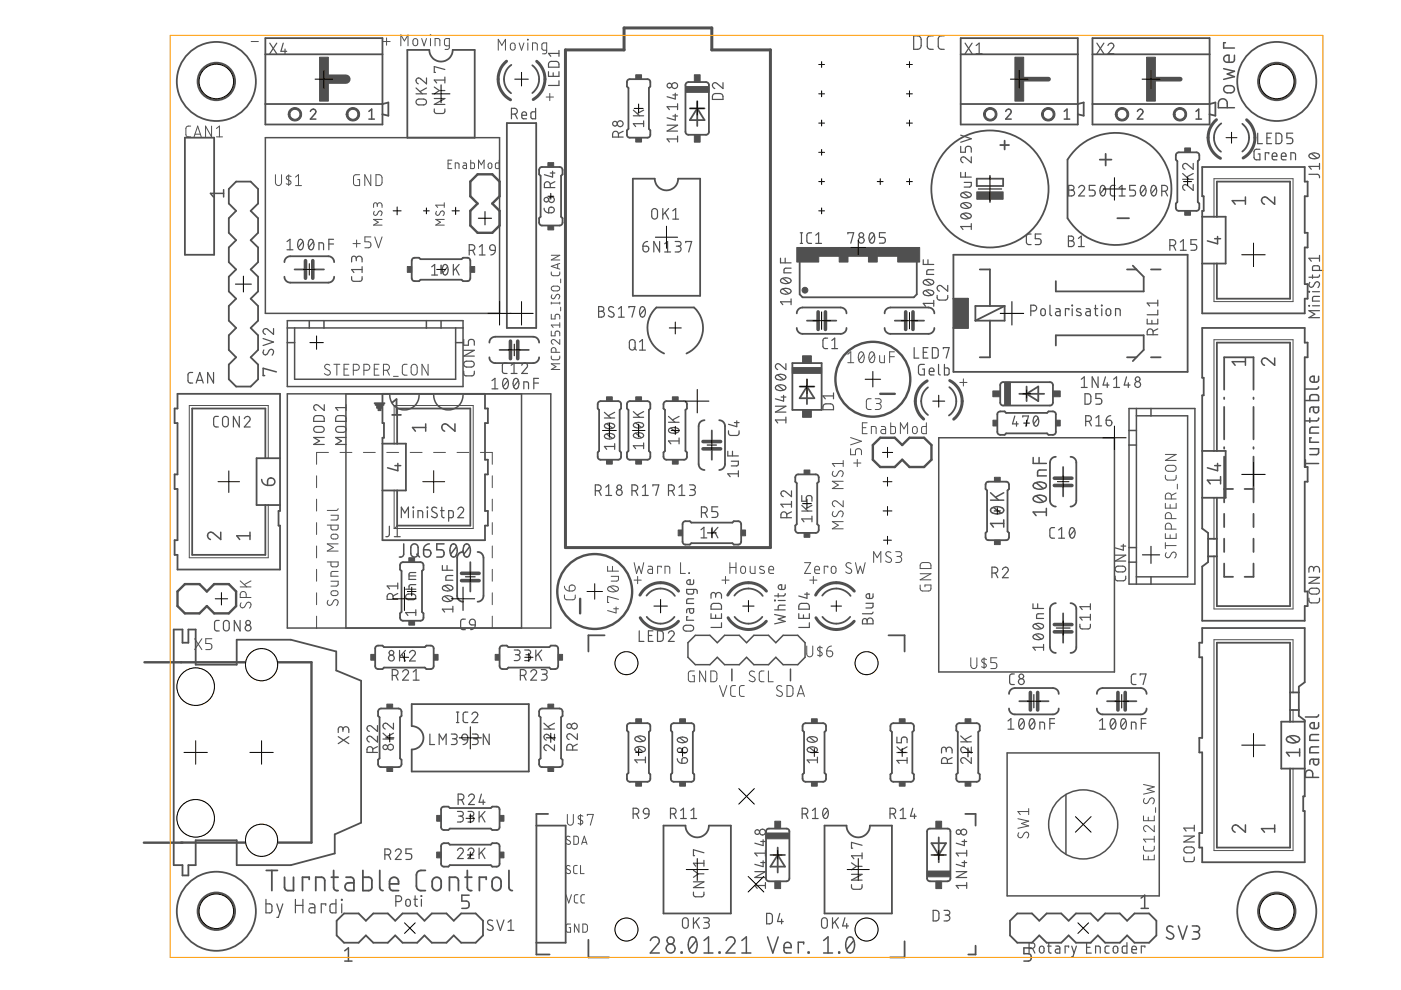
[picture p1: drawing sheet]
<svg xmlns="http://www.w3.org/2000/svg" width="297mm" height="210mm" viewBox="0 0 297 210" stroke-linecap="round" stroke-linejoin="round" font-family="sans-serif">
<g fill="none" stroke="#505050" stroke-width=".21">
<path d="M53.3 8.8h1.5M81.2 8.8h1.5M82 8v1.6M85 9.7v-2.3l.7 1.3 .8-1.3v2.3M87.7 8.4l.4-.2a.87 .87 0 0 1 .2 1.4l-.3 .1-.4-.3zM89.4 8.2l.5 1.5 .5-1.5M91.2 7.4l.1 .1zM91.3 8.2v1.5M92.2 9.7v-1.5h.7l.3 .2 .1 1.3M95.3 9.7h-.7l-.3-.2-.1-.9 .3-.4h.8v1.9l-.3 .3-.6 .1M105.6 10.6v-2.3l.8 1.3 .8-1.3v2.3M108.3 9.3l.5-.2a.87 .87 0 0 1 .2 1.5h-.4l-.4-.3z"/>
<path d="M110.1 9.1l.5 1.5 .5-1.5M111.8 8.3l.2 .2zM111.9 9.1v1.5M112.9 10.6v-1.5l.9 .1 .1 1.4M115.9 10.6h-.6l-.4-.2v-1.1l.2-.2h.8v1.9l-.2 .4h-.7M116.6 19.8v1.5M40.4 26.7l-.7 .1-.3 .4 .1 1.6 .3 .2h.6M41.1 29l.8-2.3 .8 2.3M41.3 28.4h1.2M44.9 26.7v2.3l-1.3-2.3v2.3M45.9 29h1.3M45.9 27.2l.6-.5v2.3"/>
<path d="M58.4 37v1.7a.65 .65 0 0 0 .6 .6 .65 .65 0 0 0 .7-.6v-1.7M61.2 37v2.3M61.7 37.4l-.7-.1-.3 .3 .1 .3 .8 .6v.4l-.2 .2-.7-.1M62.7 39.3h1.2M62.7 37.5l.6-.5v2.3M76.2 37l-.9 .1-.3 .3v1.6l.3 .3h.9v-1.2h-.4M78.6 37v2.3l-1.3-2.3v2.3M79.7 37l.9 .1 .4 .4v1.2l-.1 .4-.3 .2h-.9zM95 34.7h.6M95.8 34h-.8v1.8h.8M96.5 35.8v-1.3l.7 .1 .1 1.2M98.2 34.5l.5 .1 .2 .1v1.1h-.4a.35 .35 0 0 1-.4-.4 .35 .35 0 0 1 .4-.3h.4"/>
<path d="M99.8 34v1.8l.6-.1 .2-.2v-.8l-.2-.1-.6-.1M101.5 35.8v-1.8l.5 .9 .6-.9v1.8M103.6 34.7l.3-.2 .3 .2 .1 .6a.4 .4 0 0 1-.4 .5 .4 .4 0 0 1-.4-.5zM105.8 34v1.8l-.6-.1-.2-.2 .1-.8 .1-.1 .6-.1M115.8 20.6h1.5M74.8 51.6h1.6M75.6 50.9v1.5M78.6 50.2h-1.2v1.1h.7a.65 .65 0 0 1 .5 .6 .65 .65 0 0 1-.5 .6h-.7M79.4 44.8l-.2 .6 .4 .3 .3-.1 .3-.7a.46 .46 0 0 1 .7 0 .46 .46 0 0 1 0 .7l-.1 .1M79.5 50.2l.7 2.3 .8-2.3M80 43.5a.51 .51 0 0 1 .5-.5 .51 .51 0 0 1 .5 .5v.5M80 43.8v-.4a.39 .39 0 0 0-.4-.4 .39 .39 0 0 0-.4 .4v.6"/>
<path d="M81 46.5h-1.8l1 .6-1 .6h1.8M92.5 44.8l-.1 .6 .4 .3 .2-.1 .4-.7a.46 .46 0 0 1 .7 0 .46 .46 0 0 1 0 .7l-.2 .1M94.2 46.5h-1.8l1 .6-1 .6h1.8M94.2 43.5h-1.8l.4 .5M94.2 43v1M116.9 57.7v.5l.4 .3 1.1-.1 .2-.2 .1-.5M116.9 54.1h1.8l-1.8 1h1.8M118.2 56v.9M118.7 55.9l-1.8 .6 1.8 .6M118.9 59.2v.8M257.4 46v-8.1h16.8v26h-16.8v-8M69.9 77.4a.57 .57 0 0 0-.8-.1 .57 .57 0 0 0 0 .9l.7 .4a.58 .58 0 0 1 .1 .8 .58 .58 0 0 1-.9 0l-.2-.2"/>
<path d="M70.8 77.2h1.3M71.4 77.2v2.3M72.9 78.3h.8M74 77.2h-1.1v2.3h1.1M74.9 78.5h.6a.63 .63 0 0 0 .7-.6 .63 .63 0 0 0-.7-.7h-.6v2.3M77.2 78.5h.6a.63 .63 0 0 0 .6-.6 .63 .63 0 0 0-.6-.7h-.6v2.3M79.4 78.3h.7M80.4 77.2h-1v2.3h1M81.3 78.5h.6a.63 .63 0 0 0 .7-.6 .63 .63 0 0 0-.7-.7h-.6v2.3M82.1 78.5l.5 1M83.4 79.8h1M86.3 77.2l-.7 .1-.3 .4v1.5l.4 .3h.6"/>
<path d="M87.3 77.5a.64 .64 0 0 1 .7-.2 .64 .64 0 0 1 .5 .6v1a.65 .65 0 0 1-.7 .6 .65 .65 0 0 1-.6-.6zM90.8 77.2v2.3l-1.3-2.3v2.3M116.9 75.5v.5l.4 .3 1.1-.1 .2-.2 .1-.5M116.9 70.2v1h.8v-.6a.51 .51 0 0 1 .5-.4 .51 .51 0 0 1 .5 .4v.6M116.9 66.6v1h.8v-.6a.51 .51 0 0 1 .5-.4 .51 .51 0 0 1 .5 .4v.6M116.9 64.1v.4M116.9 64.3h1.8M117 62.5l-.1 .6 .4 .3 .2-.2 .4-.6a.46 .46 0 0 1 .7-.1 .46 .46 0 0 1 0 .7l-.2 .2M117.1 60.8l1.1-.1a.51 .51 0 0 1 .5 .5 .51 .51 0 0 1-.5 .5l-1.1-.1-.2-.3zM117.9 74.7v-.5a.5 .5 0 0 0-.5-.5 .5 .5 0 0 0-.5 .5v.5h1.8M118.7 72v1l-1-.9a.5 .5 0 0 0-.8 .2 .5 .5 0 0 0 .4 .7M118.7 77.1h-1.8l1 .6-1 .6h1.8"/>
<path d="M118.7 64.1v.4M118.7 68.4v1M118.7 68.9h-1.8l.4 .5M118.9 65.1v.8M179.7 75.1l.7-.5v2.3M179.7 76.9h1.3M182.3 74.8a.52 .52 0 0 1 .6-.1 .52 .52 0 0 1 .3 .5 1.32 1.32 0 0 1-.6 1.7 1.39 1.39 0 0 1-.4-2zM183.1 75.1l-1 1.3M184.5 74.8a.62 .62 0 0 1 .7-.1 .62 .62 0 0 1 .3 .8 .95 .95 0 0 1-.8 1.4 1.69 1.69 0 0 1-.2-2.1zM185.4 75.1l-1.1 1.3M186.5 75.4v1.3l.4 .2h.6v-1.5M188.6 75.6h1"/>
<path d="M189.6 74.6h-1v2.3M56.9 97.2v-11.2h-16.8v32.3h16.8v-11.2M69.6 95.9h-2.5v2.5M72.1 95.9h2.5M77 95.9h2.6M82 95.9h2.5M83.6 94.1v-8.1h16.7v26.1h-16.7v-8.1M87 95.9h2.5M91.9 95.9h2.5M96.9 95.9h2.5M101.9 95.9h2.5v2.5M176.7 99.9a.57 .57 0 0 0-.1 .9 .57 .57 0 0 0 .8 0l.4-.7a.58 .58 0 0 1 .9-.1 .58 .58 0 0 1-.1 .9l-.1 .2"/>
<path d="M178.8 98.3h-2.3l.5 .6M178.8 97.6v1.3M180.3 95.1v1.3h1.1v-.7a.65 .65 0 0 1 .6-.6 .65 .65 0 0 1 .6 .6v.7M180.3 92.8l2.3 .8-2.3 .7M181 98.2h1.5M181.8 97.4v1.5M182.8 90.7h.8M183.9 89.6h-1.1v2.3h1.1M184.7 84.5l-.7 .1-.3 .4 .1 1.6 .2 .2h.7M184.7 91.9v-1.5h.8l.2 .3 .1 1.2M185.6 84.5h.7a.51 .51 0 0 1 .5 .5 .51 .51 0 0 1-.5 .6h-.5M186.2 85.6a.63 .63 0 0 1 .6 .6 .63 .63 0 0 1-.6 .6h-.6"/>
<path d="M186.9 90.4h.6l.3 .4v1.1h-.6a.44 .44 0 0 1-.5-.4 .44 .44 0 0 1 .5-.4h.6M188.8 89.6v2.3h.8l.2-.2v-1l-.2-.3h-.8M190.9 91.9v-2.3l.8 1.3 .7-1.3v2.3M193.6 90.6l.5-.2a.86 .86 0 0 1 0 1.5h-.4l-.2-.3zM196.4 89.6v2.3h-.8l-.2-.2v-1l.2-.3h.8M203.5 81.1h1.5M204.3 80.3v1.6M247.1 96.4h2.3l-2.3 1.2h2.3M247.2 98.9l.3-.2h1.2a.63 .63 0 0 1 .7 .6 .63 .63 0 0 1-.7 .6l-1.4-.1-.2-.3zM257.4 95.6v-23.6h16.8v57.1h-16.8v-11.1M67.1 100.9v2.5M67.1 105.8v2.6"/>
<path d="M67.1 110.8v2.5M67.1 115.8v2.5M69.4 119.1h2.3l-.1 .9-.3 .2-.9-.1-.2-.1v-.9M69.4 111.3h2.3l-.1 .9-1.2 .1-.2-.2v-.8M70.2 109.2h1.5l-.1 1-1.4 .1M70.3 113.4l.9-.1a.51 .51 0 0 1 .5 .5 .51 .51 0 0 1-.5 .5l-.9-.1-.1-.3zM71.7 107.8l-.4 .4h-1.9M71.7 115.3h-2.3l1.3 .8-1.3 .7h2.3M104.4 100.9v2.5M104.4 105.8v2.6M104.4 110.8v2.5M104.4 115.8v2.5"/>
<path d="M134.5 119.3l.5 2.3 .5-1.5 .5 1.5 .5-2.3M144.3 119.3v2.3h1M154.7 119.3v2.3M156 119.3v2.3M170.6 119.3h1.3l-1.3 2.3h1.3M176.7 108.5a.57 .57 0 0 0-.1 .8 .57 .57 0 0 0 .8 0l.4-.7a.58 .58 0 0 1 .9-.1 .58 .58 0 0 1-.1 .9l-.1 .2M178.8 106.2v1.2l-1.3-1a.63 .63 0 0 0-1 .1 .63 .63 0 0 0 .5 .9M178.8 102h-2.3l1.2 .8-1.2 .8h2.3M178.8 110.6h-2.3l1.2 .8-1.2 .7h2.3M180.4 119.5a.57 .57 0 0 0-.8-.1 .57 .57 0 0 0 0 .8l.7 .4a.57 .57 0 0 1 .1 .9 .57 .57 0 0 1-.9-.1l-.2-.1M181.4 119.3l.5 2.3 .5-1.5 .5 1.5 .5-2.3M185.2 119.3v-2.3l.8 1.2 .8-1.2v2.3"/>
<path d="M188.9 117.2a.57 .57 0 0 0-.9-.2 .57 .57 0 0 0 .1 .9l.7 .4a.57 .57 0 0 1 0 .9 .57 .57 0 0 1-.8-.1l-.3-.2M189.9 117h.8a.51 .51 0 0 1 .5 .5 .51 .51 0 0 1-.5 .5h-.5M190.5 118a.63 .63 0 0 1 .7 .6 .63 .63 0 0 1-.7 .7h-.6M195.3 119.4h1.8l.3 .3v.8h-2.3v-.8zM247.1 100.8v.7l.5 .3 1.6-.1 .1-.2 .1-.7M247.1 115.7h2.3M247.1 106.7v1h2.3v-1M247.1 113.1v1.1h2.3v-1.1M247.1 115v1.3M247.3 117.2a.57 .57 0 0 0-.1 .8 .57 .57 0 0 0 .8 0l.4-.7a.58 .58 0 0 1 .9-.1 .58 .58 0 0 1-.1 .9l-.2 .2M248.1 107v.7M248.1 113.4v.8"/>
<path d="M248.3 112.2v-.7a.63 .63 0 0 0-.6-.6 .63 .63 0 0 0-.6 .6v.7h2.3M248.3 110v-.7a.63 .63 0 0 0-.6-.6 .63 .63 0 0 0-.6 .6v.7h2.3M248.3 105.8v-.6a.63 .63 0 0 0-.6-.7 .63 .63 0 0 0-.6 .7v.6h2.3M249.4 104.5l-1.1 .5M249.6 102.7v1M257.4 105.5v8.7M41.3 135.4l1.5 2.3M42.8 135.4l-1.5 2.3M44.9 135.4h-1.3v1h.8a.66 .66 0 0 1 .5 .7 .66 .66 0 0 1-.5 .6h-.8M50.9 124.4h2.3M50.9 123.2l1.4 1.2M51.1 127.8a.57 .57 0 0 0-.1 .9 .57 .57 0 0 0 .9-.1l.4-.7a.57 .57 0 0 1 .8-.1 .57 .57 0 0 1 0 .9l-.2 .2"/>
<path d="M52.2 126.7v-.7a.63 .63 0 0 0-.6-.6 .63 .63 0 0 0-.7 .6v.7h2.3M53.2 123.2l-1.4 .7M67.1 120.7v2.5M67.1 125.7v2.5M67.1 130.6v2.6M69.6 127.3a.58 .58 0 0 0-.1 .8 .58 .58 0 0 0 .9 0l.3-.7a.57 .57 0 0 1 .9-.1 .57 .57 0 0 1-.1 .9l-.1 .2M70.2 123.2h1.5l-.1 .9-1.4 .2M70.3 125.4l.9-.1a.51 .51 0 0 1 .5 .5 .51 .51 0 0 1-.5 .5l-.9-.1-.1-.3zM71.7 121.2h-1.3l-.2 .3v.7h1.5M104.4 120.7v2.5M104.4 125.7v2.5M104.4 130.6v2.6"/>
<path d="M119.7 126.2v.7l.5 .3 1.6-.1 .1-.3 .1-.6M119.7 124.3l.3 .7 .7 .3M120.9 124.1a.66 .66 0 0 1 1 .3 .66 .66 0 0 1-.6 .9h-.6v-.9zM128.8 120.1v1h2.3M129 124.5a1.73 1.73 0 0 1 2.1 .2 .95 .95 0 0 1-1.4 .8l-.7-.3a.44 .44 0 0 1 0-.7zM129.3 124.4l1.3 1M129.6 122.2h1.5l-.1 .9-1.4 .1M129.9 120.1v1M130.1 129.1h1M130.6 128.7v1.3l-1.8-.5M131.1 127.1l-2.3-.7v1.3h.3M134.4 123h1.6"/>
<path d="M135.2 122.2v1.6M137.5 120.1h.6l.2 .2v1.3h-.5a.44 .44 0 0 1-.5-.5 .44 .44 0 0 1 .5-.4h.5M140.2 120.3v-.2h-.8v1.5M141 121.6v-1.5l.9 .1 .1 1.4M146 121.5l.2 .1zM153.1 123h1.5M153.8 122.2v1.6M154.7 120.3h1.3M157.2 120.2l.4-.1a.86 .86 0 0 1 0 1.5l-.3-.1-.2-.3zM159 120.1v1.1l.4 .4h.7v-1.5M162 120.2l-.8-.1-.1 .4 .9 .5v.5a.82 .82 0 0 1-.9 0M163 120.8h1a.53 .53 0 0 0-.3-.7 .53 .53 0 0 0-.7 .5l.1 .9 .9 .1"/>
<path d="M171 137v1.6a.63 .63 0 0 0 .7 .7 .63 .63 0 0 0 .6-.7v-1.6M171.7 123h1.5M172.4 122.2v1.6M172.7 120.8h1.1a.54 .54 0 0 0-.4-.7 .54 .54 0 0 0-.7 .5l.1 .9 1 .1M173.8 137v2.3M174.3 137.4l-.6-.2-.4 .3 .1 .3 .9 .6a.52 .52 0 0 1-.3 .7 .52 .52 0 0 1-.7-.2M175.3 138h.7a.64 .64 0 0 1 .6 .7 .64 .64 0 0 1-.7 .6 .64 .64 0 0 1-.6-.7zM175.5 120.3v-.2h-.7v1.5M176.3 137l-.7 .3-.3 .7M176.3 120.2l.5-.1a.86 .86 0 0 1 0 1.5l-.3-.1-.2-.3zM195.1 124v1l.3 .3h1.5l.4-.2 .1-1.1h-1.3v.4M195.1 121.6h2.3l-2.3 1.3h2.3"/>
<path d="M205.8 139.5v1.6a.65 .65 0 0 0 .7 .7 .65 .65 0 0 0 .6-.7v-1.6M208.6 139.5v2.3M209.1 139.8l-.7-.1-.3 .3 .2 .4 .8 .5a.53 .53 0 0 1-.3 .7 .53 .53 0 0 1-.7-.2M211.3 139.5h-1.2v1h.7a.65 .65 0 0 1 .6 .6 .65 .65 0 0 1-.6 .7h-.7M147.2 142.3h-.9l-.3 .3-.1 1.4 .3 .5h1v-1.2h-.4M149.6 142.3v2.2l-1.3-2.2v2.2M150.7 142.3h.9l.4 .4v1.2l-.1 .4-.3 .2h-.9zM152.5 145.4l.8 2.3 .8-2.3M155.9 145.4h-.7l-.3 .5 .1 1.5 .3 .2 .6 .1M157.8 145.4h-.7l-.3 .5 .1 1.5 .2 .2 .7 .1M160 142.5a.57 .57 0 0 0-.9-.2 .57 .57 0 0 0 .1 .9l.7 .4a.53 .53 0 0 1 .1 .7 .53 .53 0 0 1-.7 .2l-.5-.3M162 142.3h-.7l-.3 .5v1.4l.3 .3h.7"/>
<path d="M162.9 142.3v2.2h1M165.8 145.5a.58 .58 0 0 0-.9 0 .58 .58 0 0 0 0 .8l.7 .4a.57 .57 0 0 1 .1 .9 .57 .57 0 0 1-.9-.1l-.2-.2M166.9 145.4h.8l.4 .4v1.4l-.4 .4-.8 .1zM169 147.7l.8-2.3 .8 2.3M169.2 147.1h1.2M274.2 146.8v-11.2h-16.8v44.7h16.8v-17.3M274.2 150.5v2.5M120.3 172.7v1.6a.63 .63 0 0 0 .6 .7 .63 .63 0 0 0 .7-.7v-1.6M120.9 177.4l-.6-.1-.2 .4v.2l.7 .4a.44 .44 0 0 1 0 .7 .44 .44 0 0 1-.6-.1l-.2-.1M121.7 177.3h.6l.3 .3v1.1l-.3 .3h-.6zM123.1 172.7v2.3M123.3 179l.6-1.7 .6 1.7"/>
<path d="M123.5 178.6h.8M123.6 173.1l-.7-.2-.3 .3v.3l.9 .6a.52 .52 0 0 1-.3 .7 .52 .52 0 0 1-.6-.2M124.5 172.9v-.2h1.3l-.6 2.3M215.8 173.6l2.3 .5-1.5 .5 1.5 .5-2.3 .5M216 176.6a.57 .57 0 0 0-.1 .8 .57 .57 0 0 0 .9 0l.3-.7a.58 .58 0 0 1 .9-.1 .58 .58 0 0 1 0 .9l-.2 .2M218.1 172.1h-2.3l.5 .6M218.1 171.4v1.3M242.4 179.4l.1 .7 .5 .3 1.5-.1 .2-.2v-.7M242.4 173v1h2.3v-1M242.4 166.3l2.3 .5-1.5 .5 1.5 .6-2.3 .5M242.6 169.3a.57 .57 0 0 0-.1 .9 .57 .57 0 0 0 .9-.1l.4-.7a.58 .58 0 0 1 .8 0 .58 .58 0 0 1 0 .8l-.2 .3M243.5 173.2v.8"/>
<path d="M244.7 175v1.3l-1.2-1.1a.64 .64 0 0 0-1.1 .2 .64 .64 0 0 0 .6 .9M244.7 177.3v1.3M244.7 177.9h-2.3l.6 .7M245 171.2v1.1M120 189.7l.6 1.8 .6-1.8M120.9 183.6l-.6-.1-.2 .4v.2l.7 .4a.44 .44 0 0 1 0 .7 .44 .44 0 0 1-.6-.1l-.2-.1M121 195.9h-.8l-.2 .3v1.1l.2 .3 .8 .1v-1h-.3M122.4 183.5h-.5l-.3 .4v1.1l.3 .2h.5M122.5 189.7h-.5l-.2 .4v1.1l.2 .2 .5 .1M122.7 195.9v1.8l-.9-1.8v1.8M123.1 183.5v1.7h.7M123.6 195.9h.6l.3 .3v1.1l-.3 .3-.6 .1z"/>
<path d="M123.9 189.7h-.5l-.2 .4v1.1l.2 .2 .5 .1M242.4 181.3v1h2.3v-1M243.5 181.5v.8"/>
</g>
<g fill="none" stroke="#505050" stroke-width=".32">
<path d="M259.4 14.6l2.3 .5-1.5 .6 1.5 .6-2.3 .5M259.6 18.5l.4-.3h1a.76 .76 0 0 1 .7 .7 .76 .76 0 0 1-.7 .8l-1.2-.2-.4-.6zM259.8 9.1h-.4v1.1h2.3M261.7 11.7v1.1l-.2 .3-1.3 .1a.79 .79 0 0 1-.7-1 .79 .79 0 0 1 1.1-.5v1.5M56.3 29.2h49.6v37.2h-49.6zM65.8 23.6a.58 .58 0 0 1 .8-.4 .58 .58 0 0 1 .2 .9l-1 1.2h1.2M78.2 25.3h1.2M78.2 23.6l.6-.5v2.2M213.2 23.6a.58 .58 0 0 1 .9-.4 .58 .58 0 0 1 .1 .9l-1 1.2h1.2M225.6 23.6l.6-.5v2.2M225.6 25.3h1.2M241.2 23.6a.58 .58 0 0 1 .8-.4 .58 .58 0 0 1 .1 .9l-.9 1.2h1.1"/>
<path d="M253.6 25.3h1.1M253.6 23.6l.5-.5v2.2M260.2 22.8v-.9a.94 .94 0 0 0-.9-1 .94 .94 0 0 0-1 1v.9h3.4M47.4 41h-2.8l.7 .8M47.4 40.2v1.6M257.5 50.6h1.3M258.1 50.1v1.6l-2.1-.6M264.1 41.8v1.5M264.1 42.5h-2.8l.6 .8M270.3 41.8v1.5l-1.6-1.3a.76 .76 0 0 0-1.2 .2 .76 .76 0 0 0 .6 1.1M58.6 78.8l-2.8-.7v1.5h.3M60.9 68h37.3v14h-37.3z"/>
<path d="M60.9 69.5h37.3M60.9 72.6h1.6M62.5 69.5v10.9h34.1v-10.9M65.6 68v1.5M68.7 68v1.5M90.4 68v1.5M93.5 68v1.5M96.6 72.6h1.6M264.1 75.9v1.5M264.1 76.7h-2.8l.6 .7M270.3 75.9v1.5l-1.6-1.3a.76 .76 0 0 0-1.2 .3 .76 .76 0 0 0 .6 1M279.6 79.8l-.2 1.1-1.1 .1a.66 .66 0 0 1-.6-.8 .66 .66 0 0 1 .9-.4v1.2"/>
<path d="M60.9 83.5h55.9v49.7h-55.9zM73.3 83.5v49.7M82.6 83.8a3.1 3.1 0 0 0 3.1 3.1 3.1 3.1 0 0 0 3.2-3.1M83.7 98.7h1.3M84.3 98.3v1.5l-2.1-.6M90.3 90.6h-2.8l.6 .8M90.3 89.9v1.5M91.9 83.8a3.1 3.1 0 0 0 3.2 3.1 3.1 3.1 0 0 0 3.1-3.1M96.5 89.9v1.5l-1.6-1.3a.77 .77 0 0 0-1.2 .2 .77 .77 0 0 0 .6 1.1M110.6 83.5v49.7M199 92.8h37.3v49.7h-37.3zM219.1 97v1.3h2.7"/>
<path d="M220.3 97v1.3M221.8 99.7h-1.5l-.3 .4v.8h1.8M239.4 86.6h13.9v37.2h-13.9zM239.4 91.3h1.5M239.4 94.4h1.5M240.9 88.2h10.9v34.1h-10.9M240.9 86.6v37.2M244 86.6v1.6M257.5 98.7h1.3M258.1 98.3v1.5l-2.1-.6M276.8 84.9h2.8l-.2-1.1-.3-.1h-1.1l-.3 .4v.8M276.8 97.5v1.6"/>
<path d="M276.8 98.3h2.8M277.7 95.1h1.9v.8l-.3 .5h-1.6M277.7 88.6v1M278 92.8h-.3v1h1.9M278.5 86.3v.7a.54 .54 0 0 0 .5 .6 .54 .54 0 0 0 .6-.6v-.7h-1.4l-.5 .3v.8M279.6 90.6h-1.6l-.3 .4v.8h1.9M279.6 88.6l-.2 .5-.3 .1h-2.3M279.6 82l-.2 .3-.3 .2h-2.3M46.8 112.8v1.6l-1.5-1.3a.77 .77 0 0 0-1.3 .2 .77 .77 0 0 0 .6 1.1M53 113.6h-2.8l.6 .8M53 112.8v1.6M55.5 101.7l.3 .7 .4 .4 .5 .1"/>
<path d="M56.9 101.6a.8 .8 0 0 1 1.3 .2 .8 .8 0 0 1-.7 1.1h-.8zM85.6 115.3v2.4l-.4 .4h-.5M87.4 115.5a.76 .76 0 0 1 .8-.1 .76 .76 0 0 1 .4 .7v1.2a.77 .77 0 0 1-.7 .8 .77 .77 0 0 1-.8-.8v-1.4zM88.3 117.5l.7 .6M89.8 116.6h.9a.77 .77 0 0 1 .7 .8 .77 .77 0 0 1-.9 .7 .77 .77 0 0 1-.7-.8zM91 115.3l-.5 .1-.4 .4-.3 .8M94.1 115.3h-1.5v1.3h.9a.79 .79 0 0 1 .7 .7 .79 .79 0 0 1-.7 .8h-.9M95.7 115.5a.65 .65 0 0 1 .7-.1 .65 .65 0 0 1 .4 .6 1.59 1.59 0 0 1-.6 2.1 1.28 1.28 0 0 1-.8-1.7zM96.8 115.9l-1.3 1.6M98.5 115.5a.65 .65 0 0 1 .7-.1 .65 .65 0 0 1 .4 .6 1.59 1.59 0 0 1-.6 2.1 1.28 1.28 0 0 1-.8-1.7zM99.6 115.9l-1.3 1.6M210 106h2.8"/>
<path d="M210 104.5l1.7 1.5M210.1 107.9a1.98 1.98 0 0 1 2.7 .1v.2a1.7 1.7 0 0 1-2.6 .4l-.2-.2zM210.6 107.6l1.6 1.2M212.8 111h-2.8l.6 .8M212.8 110.2v1.6M212.8 104.5l-1.7 .9M219.2 105.4a1.98 1.98 0 0 1 2.6 .2v.2a1.47 1.47 0 0 1-2 .6l-.6-.3zM219.2 102.6a1.96 1.96 0 0 1 2.6 .2v.2a1.47 1.47 0 0 1-2 .6l-.6-.3zM219.7 105.1l1.5 1.3M219.7 102.3l1.5 1.3M221.8 108.6h-2.7l.6 .7M221.8 107.8v1.5"/>
<path d="M239.4 116.1h1.5M239.4 119.2h1.5M258.8 101.8h-2.8l.6 .8M258.8 101v1.6M147.4 134.7h3.1l1.6 1.6 1.5-1.6h3.1l1.6 1.6 1.5-1.6h3.1l1.6 1.6 1.5-1.6h3.1l1.6 1.6v3.1l-1.6 1.5h-3.1l-1.5-1.5-1.6 1.5h-3.1l-1.5-1.5-1.6 1.5h-3.1l-1.5-1.5-1.6 1.5h-3.1l-1.5-1.5v-3.1zM244 122.3v1.5M155.2 141.9v2.4M167.6 141.9v2.4M213.5 159.6h32.3v30.3h-32.3zM273 156.3a1.97 1.97 0 0 1 2.5 .3v.1a1.68 1.68 0 0 1-2.4 .6l-.3-.4zM273.4 156.1l1.5 1.3M275.5 159.5h-2.7l.6 .8"/>
<path d="M275.5 158.8v1.5M279.6 158.3l-1.6 .1-.3 .4v.8h1.9M279.6 155.7l-1.6 .1-.3 .4v.8h1.9M279.6 153.2l-.2 1.1-1.1 .2a.66 .66 0 0 1-.6-.8 .66 .66 0 0 1 .9-.5v1.3M279.6 151.6l-.2 .3-.3 .1h-2.3M226 168.4v12.7M264.1 174.9v1.5l-1.6-1.3a.77 .77 0 0 0-1.2 .3 .77 .77 0 0 0 .6 1M270.3 175.7h-2.8l.6 .7M270.3 174.9v1.5M278.3 164.8a1.39 1.39 0 0 0-.2-1.4 .79 .79 0 0 0-.9-.1 .79 .79 0 0 0-.4 .7v.8h2.8M278.5 161v.7a.54 .54 0 0 0 .5 .5 .54 .54 0 0 0 .6-.5v-.7h-1.6l-.3 .2v.9M99.5 189.8h-1.6v1.3h.9a.79 .79 0 0 1 .7 .7 .79 .79 0 0 1-.7 .8h-.9"/>
<path d="M137.9 199.4a.94 .94 0 0 1 1.3-.7 .94 .94 0 0 1 .3 1.5l-1.6 1.9h1.9M146.3 198.9a.78 .78 0 0 1 .9-.2 .78 .78 0 0 1 .5 .8 2.2 2.2 0 0 1-.6 2.5h-.5a2.4 2.4 0 0 1-.3-3.1zM147.6 199.4l-1.5 1.9M149.3 199.4l.9-.8v3.5M153.9 199.4a.93 .93 0 0 1 1.4-.7 .93 .93 0 0 1 .3 1.5l-1.7 1.9h2M157.3 199.4l.9-.8v3.5M162.7 198.6l1.2 3.5 1.1-3.5M174.6 199.4l1-.8v3.5M179.7 198.9a.78 .78 0 0 1 .9-.2 .78 .78 0 0 1 .5 .8 2.2 2.2 0 0 1-.6 2.5h-.5a2.25 2.25 0 0 1-.4-2.9zM181 199.4l-1.5 1.9M241.9 192.6h1.6M241.9 190.4l.8-.6v2.8"/>
<path d="M248.7 196.6a.69 .69 0 0 0-1.1-.2 .69 .69 0 0 0 .1 1.1l.8 .5a.67 .67 0 0 1 .2 .9 .67 .67 0 0 1-1 .1l-.4-.3M249.8 196.3l1 2.8 .9-2.8M252.8 196.3h.9a.61 .61 0 0 1 .6 .6 .61 .61 0 0 1-.6 .6h-.6M253.6 197.5a.78 .78 0 0 1 .7 .8 .78 .78 0 0 1-.7 .8h-.8M73.1 201.6l.8-.6v2.8M73.1 203.8h1.5M144.4 201.9h.2v.2h-.2zM149.3 202.1h1.9M152.5 201.9h.2v.2h-.2zM157.3 202.1h1.9M166.2 200.9h1.5a.8 .8 0 0 0-.5-1.1 .8 .8 0 0 0-1 .7l.1 1.3 .3 .2 1.1 .1M170.4 200.2v-.4h-1.2v2.3"/>
<path d="M171.3 201.9h.2v.2h-.2zM174.6 202.1h1.9M177.8 201.9h.2v.2h-.2zM218.7 201h-1.6v1.2h.9a.8 .8 0 0 1 .7 .8 .8 .8 0 0 1-.7 .8h-.9"/>
<circle cx="229.7" cy="174.8" r="7.3"/>
<circle cx="142.2" cy="199.4" r=".77"/>
<circle cx="142.2" cy="201.1" r=".95"/>
</g>
<g fill="none" stroke="#505050" stroke-width=".25">
<path d="M57.2 9.1l1.5 2.3M58.7 9.1l-1.5 2.3M60 9.1l-.4 1.8h1.2M60.4 10.4v1M88.2 19.9h2.2M88.2 18.6l1.4 1.3M90.4 16.5v1.3l-1.2-1.1a.62 .62 0 0 0-1 .2 .62 .62 0 0 0 .5 .9M90.4 18.6l-1.3 .8M92.1 18.5l1 .7M93.1 19.2l-1 .7M93.1 19.2h1.2M94.3 16.3v1.3"/>
<path d="M94.3 14.7l-2.2-.6v1.2h.2M94.3 17h-2.2l.5 .6M116.3 15.2v1h2.2v-1M116.5 13.1h1.8l.2 .3v.8h-2.2v-.8zM117.3 15.4v.8M118.5 17.1v1h-2.2M118.5 10.7v1.2M118.5 11.3h-2.2l.5 .6M143.2 19.8v1.2l-1.8-.5M153.3 17.5v1.3l-1.3-1.1a.62 .62 0 0 0-.9 .2 .62 .62 0 0 0 .5 .9M193.7 7.6h1l.6 .6v1.7l-.6 .5-1 .1zM197.9 7.6h-.9l-.3 .3-.1 .3 .1 2 .3 .2 .9 .1"/>
<path d="M200.2 7.6h-.8l-.3 .3-.2 .3 .2 2 .3 .2 .8 .1M204.6 9.1l1.5 2.3M206.1 9.1l-1.5 2.3M207 9.7l.6-.6v2.3M207 11.4h1.2M232.6 9.1l1.4 2.3M234 9.1l-1.4 2.3M234.9 9.7a.62 .62 0 0 1 .9-.5 .62 .62 0 0 1 .2 .9l-1.1 1.3h1.3M88.5 21.1l1.3-.1a.62 .62 0 0 1 .6 .6 .62 .62 0 0 1-.6 .6h-1a.62 .62 0 0 1-.6-.4 .62 .62 0 0 1 .3-.7zM92.1 23.1v.6l.5 .4 1.5-.1 .2-.3v-.6M92.1 20.9h2.2l-2.2 1.2h2.2M108.4 24.2h.7a.61 .61 0 0 0 .6-.6 .61 .61 0 0 0-.6-.6h-.7v2.2"/>
<path d="M109.2 24.2l.5 1M110.6 24.4h1a.52 .52 0 0 0-.3-.7 .52 .52 0 0 0-.7 .5l.1 .9 .9 .1M113.6 23v2.2h-.8l-.2-.2v-1.1l.2-.2h.8M116.7 39.8v-.7a.62 .62 0 0 0-.7-.6 .62 .62 0 0 0-.6 .6v.7h2.2M116.7 36.7h.9M117.2 36.3v1.2l-1.8-.5M117.6 38.5l-.9 .5M131.1 29.1v-.7a.62 .62 0 0 0-.6-.6 .62 .62 0 0 0-.6 .6v.7h2.2M132.1 27.8l-1 .5M134.3 24.6h2.2M134.3 23.3l1.3 1.3M136.5 26.2h-2.2l.5 .6"/>
<path d="M136.5 25.6v1.2M136.5 23.3l-1.4 .8M141.4 26.5h2.3l-2.3 1.3h2.3M142.7 24.6h1M142.7 20.1h1M143.2 24.2v1.3l-1.8-.5M143.7 29.5h-2.3l.5 .6M143.7 22v1.2M143.7 28.9v1.2M143.7 22.6h-2.3l.5 .6M151.2 20.1l.5-.3 1.3 .2 .2 .3 .1 .8h-2.3zM203.7 31v1.3h1v-.8a.64 .64 0 0 1 .6-.5 .64 .64 0 0 1 .6 .5v.8"/>
<path d="M203.7 36.6v.9h2.2M203.7 28.7l2.2 .7-2.2 .8M204.4 38.7h1.5v.6l-.2 .3-1.3 .1M204.7 36.6v.9M205.9 33.3v1.2l-1.2-1.1a.62 .62 0 0 0-1 .2 .62 .62 0 0 0 .5 .9M226.6 39.3h.6a.5 .5 0 0 1 .5 .5 .5 .5 0 0 1-.5 .5 .62 .62 0 0 1 .6 .6 .62 .62 0 0 1-.6 .7h-.6zM228.7 39.8a.62 .62 0 0 1 .9-.5 .62 .62 0 0 1 .2 1l-1.1 1.3h1.3M232.2 39.3h-1.3v1h.8a.64 .64 0 0 1 .5 .6 .64 .64 0 0 1-.5 .7h-.8M233.5 39.5l.1-.2a.93 .93 0 0 1 .8 1.4l-.1 .3a.53 .53 0 0 1-.5 .6 .53 .53 0 0 1-.5-.6l-.1-.8zM234.3 39.8l-1 1.2M236.4 39.3h-.6l-.4 .5 .1 1.5 .3 .2 .6 .1M237.3 39.8l.6-.5v2.3"/>
<path d="M240.7 39.3h-1.2v1h.8a.64 .64 0 0 1 .5 .6 .64 .64 0 0 1-.5 .7h-.8M242 39.5l.2-.2a.93 .93 0 0 1 .8 1.4l-.1 .3a.54 .54 0 0 1-.5 .6 .54 .54 0 0 1-.6-.6v-.8zM242.9 39.8l-1 1.2M244.3 39.5l.1-.2a.93 .93 0 0 1 .8 1.4v.3a.54 .54 0 0 1-.6 .6 .54 .54 0 0 1-.5-.6l-.1-.8zM245.1 39.8l-1 1.2M250.7 38h2.3M250.7 36.8l1.4 1.2M253 39.1v1.3l-1.3-1.1a.62 .62 0 0 0-.9 .2 .62 .62 0 0 0 .4 .9M253 34.6v1.3l-1.3-1.1a.62 .62 0 0 0-.9 .2 .62 .62 0 0 0 .4 .9M253 36.8l-1.4 .7M266.7 28.2v2.3h1M267.1 31.6l-.9 .1-.3 .3v1.4l.3 .5h.9v-1.3h-.3"/>
<path d="M268.6 29.2h.7M269 32.6v-.2h-.7v1.5M269.6 28.2h-1v2.3h1M269.7 33.1h1a.52 .52 0 0 0-.3-.7 .52 .52 0 0 0-.7 .5l.1 .9 .9 .1M270.5 28.2l.8 .1 .4 .4v1.3l-.4 .4-.8 .1zM271.7 33.1h1a.52 .52 0 0 0-.4-.7 .52 .52 0 0 0-.6 .5l.1 .9 .9 .1M273.7 33.9v-1.5l.9 .1 .1 1.4M274.1 28.2h-1.3v1h.8a.62 .62 0 0 1 .5 .6 .62 .62 0 0 1-.5 .7h-.8M277.5 37h1.9l.3 .3 .1 .4M277.7 32.7a1.7 1.7 0 0 1 2 .2 .93 .93 0 0 1-1.3 .8l-.7-.3-.2-.4zM278 32.6l1.3 .9M279.8 34.6v1.3"/>
<path d="M279.8 35.3h-2.3l.5 .6M60.9 51.2l.6-.5v2.3M60.9 53h1.2M63.4 50.9l.1-.1a.93 .93 0 0 1 .8 1.3v.3a.54 .54 0 0 1-.6 .6 .54 .54 0 0 1-.5-.6l-.1-.8zM64.2 51.2l-1 1.3M65.6 50.9l.2-.1a.93 .93 0 0 1 .7 1.3v.3a.53 .53 0 0 1-.5 .6 .53 .53 0 0 1-.6-.6v-.8zM66.4 51.2l-1 1.3M67.6 53v-1.5h.8l.2 .2v1.3M69.7 51.7h1M70.7 50.7h-1v2.3M74.5 58.7l.1 .6 .4 .3h1.6l.2-.3v-.6M75.5 54.9a.61 .61 0 0 1 .7-.6 .61 .61 0 0 1 .6 .6v.6"/>
<path d="M75.5 55.3v-.5a.5 .5 0 0 0-.5-.5 .5 .5 0 0 0-.5 .5v.7M76.8 56.5v1.3M76.8 57.1h-2.3l.5 .7M91.5 56.6l.7-.5v2.2M91.5 58.3h1.3M94 56.2l.2-.1a.93 .93 0 0 1 .8 1.4l-.1 .2a.54 .54 0 0 1-.5 .6 .54 .54 0 0 1-.5-.6l-.1-.8zM94.9 56.6l-1 1.2M96.1 56.1v2.2M96.6 56.9l.7 1.4M97.3 56.1l-1.2 1.3M99.5 53.1h.6a.6 .6 0 0 0 .6-.6 .6 .6 0 0 0-.6-.6h-.6v2.2M100.2 53.1l.5 1"/>
<path d="M101.6 52.4l.6-.5v2.2M101.6 54.1h1.2M103.9 52.1a.61 .61 0 0 1 .7-.2 .61 .61 0 0 1 .4 .6v.6h-.7a.58 .58 0 0 1-.4-1zM105 53.1l-.3 .7-.6 .3M115.4 44.2l.2 .6 .7 .3M116.4 44.1a.62 .62 0 0 1 1.1 .1 .62 .62 0 0 1-.6 .9h-.6zM136.3 52.2h.8a.62 .62 0 0 1 .4 .7 .62 .62 0 0 1-.6 .5 .62 .62 0 0 1-.6-.6zM137.3 51.2l-.7 .3-.3 .7M138.3 44.5a.62 .62 0 0 1 .7-.3 .62 .62 0 0 1 .4 .6v1a.61 .61 0 0 1-.6 .7 .61 .61 0 0 1-.6-.7zM139.8 51.2v2.2l-1.2-2.2v2.2M140.5 44.2v2.3M140.9 51.7l.6-.5v2.2"/>
<path d="M140.9 53.4h1.3M141 45.1l.8 1.4M141.8 44.2l-1.3 1.4M142.6 44.7l.7-.5v2.3M142.6 46.5h1.3M143.2 51.2h.7a.5 .5 0 0 1 .5 .5 .5 .5 0 0 1-.5 .5h-.5M143.8 52.2a.61 .61 0 0 1 .6 .6 .61 .61 0 0 1-.6 .6h-.6M145.4 51.5v-.3h1.2l-.6 2.2M165.5 54.7v1h2.2M165.6 59.2a1.42 1.42 0 0 1 2.1 .3 1.34 1.34 0 0 1-1.9 .4l-.3-.2zM166 59l1.2 1M166.5 54.7v1"/>
<path d="M167.7 56.9h-1.1l-.3 .1-.1 .2v.6h1.5M169.7 51.6h.5M169.7 49.4h.5M169.9 49.4v2.2M172.1 49.4l-.8 .1-.2 .4 .1 1.5 .2 .2h.7M173 51.6h1.2M173 49.9l.6-.5v2.2M179.8 49.6v-.3h1.2l-.6 2.3M184.5 49.5l.2-.1a.92 .92 0 0 1 .7 1.3v.3a.53 .53 0 0 1-.6 .6 .53 .53 0 0 1-.5-.6v-.8zM185.3 49.8l-.9 1.3M187.7 49.3h-1.2v1h.7a.62 .62 0 0 1 .5 .6 .62 .62 0 0 1-.5 .7h-.7M195.7 55.1v1h2.3"/>
<path d="M195.9 59.5a1.39 1.39 0 0 1 2.1 .4 1.34 1.34 0 0 1-2 .4l-.2-.3zM196.2 59.4l1.3 .9M196.7 55.1v1M198 57.2h-1.3l-.2 .4v.6h1.5M203.8 45.5a1.42 1.42 0 0 1 2.1 .3 1.34 1.34 0 0 1-1.9 .4l-.3-.4zM203.8 43.2a1.7 1.7 0 0 1 2.1 .2 .93 .93 0 0 1-1.4 .8l-.7-.3-.1-.3zM203.8 41a1.42 1.42 0 0 1 2.1 .3 1.34 1.34 0 0 1-1.9 .5l-.3-.5zM204.2 45.3l1.2 1M204.2 43.1l1.2 1M204.2 40.8l1.2 1M205.9 47.4v1.3M205.9 48h-2.2l.5 .7"/>
<path d="M218.6 49.6h-.6l-.4 .5 .1 1.5 .3 .2 .6 .1M220.7 49.6h-1.2v1h.7a.64 .64 0 0 1 .5 .6 .64 .64 0 0 1-.5 .7h-.7M226.5 50.1h.6a.5 .5 0 0 1 .5 .5 .5 .5 0 0 1-.5 .5 .61 .61 0 0 1 .7 .6 .61 .61 0 0 1-.7 .6h-.6zM226.5 51.1h.6M226.6 40.3h.6M228.6 52.3h1.3M228.6 50.5l.7-.4v2.2M237.3 41.6h1.2M246.3 40.6h.6a.62 .62 0 0 0 .6-.7 .62 .62 0 0 0-.6-.6h-.6v2.3M247.1 40.6l.4 1M248 52.1h.7a.62 .62 0 0 0 .6-.7 .62 .62 0 0 0-.6-.6h-.7v2.3M248.8 52.1l.5 1"/>
<path d="M250.3 51.3l.6-.5v2.3M250.3 53.1h1.2M253.7 50.8h-1.2v1h.7a.64 .64 0 0 1 .5 .6 .64 .64 0 0 1-.5 .7h-.7M277.7 59.9a.55 .55 0 0 0-.1 .8 .55 .55 0 0 0 .8 0l.4-.7a.55 .55 0 0 1 .9-.1 .55 .55 0 0 1-.1 .8l-.2 .3M278.3 58.3v.7M279.8 58.3l-.3 .5h-2M279.8 57.3l-.1-.7-.2-.2h-1l-.2 .2v.7h2.2M279.8 54.1v1.3M279.8 54.8h-2.3l.5 .6M40.9 79h-.7l-.3 .5v1.5l.3 .2h.7M45.3 79v2.2l-1.3-2.2v2.2M55.8 71.8l2.2 .7-2.2 .8"/>
<path d="M55.9 74.2a.56 .56 0 0 0 0 .8 .56 .56 0 0 0 .8 0l.4-.7a.56 .56 0 0 1 .8-.1 .56 .56 0 0 1-.1 .9l-.1 .2M58 69.7v1.2l-1.2-1.1a.62 .62 0 0 0-1 .2 .62 .62 0 0 0 .5 .9M98.3 78.7v.7l.5 .3h1.4l.3-.3 .1-.7M98.3 72v1.2h1v-.7a.64 .64 0 0 1 .6-.5 .64 .64 0 0 1 .7 .5v.7M98.3 74.3h2.3l-2.3 1.2h2.3M98.6 76.7l1.3-.1a.62 .62 0 0 1 .7 .6 .62 .62 0 0 1-.7 .6h-1a.63 .63 0 0 1-.6-.4 .63 .63 0 0 1 .3-.7zM107.5 77h-.8l-.2 .4 .1 1.6 .2 .2h.7M108.4 77.4l.6-.4v2.2M108.4 79.2h1.2M110.6 77.4a.61 .61 0 0 1 .9-.4 .61 .61 0 0 1 .2 1l-1.1 1.2h1.2M126.9 65h.6a.5 .5 0 0 1 .5 .5 .5 .5 0 0 1-.5 .5 .62 .62 0 0 1 .7 .6 .62 .62 0 0 1-.7 .6h-.6zM126.9 66h.6"/>
<path d="M130.1 65.2a.56 .56 0 0 0-.9-.1 .56 .56 0 0 0 .1 .8l.7 .4a.56 .56 0 0 1 0 .9 .56 .56 0 0 1-.8-.1l-.2-.2M131.1 67.2h1.3M131.1 65.5l.6-.5v2.2M133.3 65.3v-.3h1.3l-.6 2.2M133.5 72.2a.63 .63 0 0 1 .7-.2 .63 .63 0 0 1 .5 .6v1a.61 .61 0 0 1-.7 .6 .61 .61 0 0 1-.6-.6zM134.4 73.7l.5 .5M135.6 72.5l.6-.5v2.2M135.6 74.2h1.2M135.9 65.2l.1-.2a.93 .93 0 0 1 .8 1.4v.3a.54 .54 0 0 1-.6 .5 .54 .54 0 0 1-.5-.5l-.1-.9zM136.7 65.5l-1 1.2M164.5 79.6a1.67 1.67 0 0 1 2.1 .2v.2a1.37 1.37 0 0 1-1.9 .4l-.3-.4zM164.9 79.5l1.2 1"/>
<path d="M165.6 61.4a1.67 1.67 0 0 1 2.1 .2 .93 .93 0 0 1-1.4 .8l-.7-.3-.1-.4zM166 61.3l1.2 1M166.6 77.1v1.3l-1.2-1.1a.62 .62 0 0 0-1 .2 .62 .62 0 0 0 .5 .9M167.7 64h-2.2l.5 .6M167.7 63.4v1.2M175.5 71.7h-.7l-.3 .5v1.4l.3 .3h.7M176.4 73.9h1.2M176.4 72.2l.6-.5v2.2M193.8 73.7v2.2h1M195.7 74.7h.8M195.9 61.7a1.67 1.67 0 0 1 2 .2l.1 .2a1.32 1.32 0 0 1-2 .4l-.2-.2zM196 77.3h-.8l-.4 .2-.1 1.5 .2 .4 1.1 .1v-1.2h-.4"/>
<path d="M196.2 61.6l1.3 1M196.7 73.7h-1v2.2h1M197 78.8h1a.52 .52 0 0 0-.3-.8 .52 .52 0 0 0-.7 .5l.1 .9 .9 .1M197.7 73.7h.8l.4 .4v1.4l-.4 .4h-.8zM198 64.3h-2.3l.5 .6M198 63.7v1.2M198.7 62.6l.1 .8 .4 .2h1.4l.3-.3v-.7M199 77.3v2l.4 .2M200 74v-.3h1.2l-.6 2.2M200.2 77.3v2.2h.8l.2-.2v-1l-.2-.3h-.8M200.9 60.5v1.2l-1.2-1a.61 .61 0 0 0-1 .2 .61 .61 0 0 0 .5 .8M218.5 65.9h.7a.61 .61 0 0 0 .6-.6 .61 .61 0 0 0-.6-.6h-.7v2.2"/>
<path d="M220.8 65.6l.3-.2 .4 .2 .1 .8a.49 .49 0 0 1-.5 .5 .49 .49 0 0 1-.4-.5zM222.6 64.7v2l.4 .2M223.9 65.4l.6 .1 .3 .3v1.1h-.6a.43 .43 0 0 1-.4-.4 .43 .43 0 0 1 .4-.4h.6M226.6 65.7v-.3h-.7v1.5M227.3 64.7l.1 .1zM227.3 65.4v1.5M229.1 65.6l-.7-.1-.2 .3 1 .6v.4l-.3 .1-.7-.1M230.3 65.4l.6 .1 .2 .2 .1 1.2h-.6a.43 .43 0 0 1-.4-.4 .43 .43 0 0 1 .4-.4h.6M232 65.4h.7M232.3 64.7v2l.4 .2M232.8 79.9v2.2l-1.2-2.2v2.2M233.5 64.7l.2 .1z"/>
<path d="M233.6 65.4v1.5M234.4 79.9l-.5 1.7h1.2M234.6 65.6l.5-.2a.87 .87 0 0 1 .1 1.5h-.3l-.4-.3zM236.5 66.9v-1.5l.9 .2 .1 1.3M238.8 79.9l-.4 1.7h1.2M243.2 67.7v1h2.3v-1M244.2 67.9v.8M244.5 71a1.07 1.07 0 0 0-.3-1.2l-.4-.1-.3 .1a1.07 1.07 0 0 0-.3 1.2h2.3M245.5 69.7l-1 .5M245.5 63.6v1.3M245.5 65.7v1h-2.3M245.5 64.3h-2.3l.5 .6"/>
<path d="M277.5 61.8l.1 .1zM277.5 64.8l.1 .1zM278.3 64.8h1.5M278.3 61.8h1.5M279.8 62.8l-1.3 .1-.2 .3v.6h1.5M279.8 65.9h-2.3l1.3 .7-1.3 .8h2.3M41.6 81.2l.8-2.2 .7 2.2M41.8 80.6h1.1M46.3 88.3l-.8 .1-.2 .4 .1 1.5 .4 .2h.5M47.3 88.5a.62 .62 0 0 1 .7-.2 .62 .62 0 0 1 .4 .6v1a.61 .61 0 0 1-.6 .6 .61 .61 0 0 1-.6-.6zM50.7 88.3v2.2l-1.2-2.2v2.2M51.8 88.8a.62 .62 0 0 1 .9-.5 .62 .62 0 0 1 .2 1l-1.1 1.2h1.2"/>
<path d="M66.8 90.5l1.3-.1a.62 .62 0 0 1 .6 .6 .62 .62 0 0 1-.6 .7h-1a.63 .63 0 0 1-.6-.5 .63 .63 0 0 1 .3-.7zM66.8 88.2h1.7a1.05 1.05 0 0 1 .2 1.1h-2.2v-.8zM68.7 85.8v1.2l-1.2-1a.61 .61 0 0 0-1 .2 .61 .61 0 0 0 .5 .8M68.7 92.8h-2.2l1.3 .7-1.3 .7h2.2M71.4 90.5l1.4-.1a.62 .62 0 0 1 .6 .6 .62 .62 0 0 1-.6 .7h-1a.63 .63 0 0 1-.6-.5 .63 .63 0 0 1 .2-.7zM71.4 88.2h1.7l.3 .3v.8h-2.2v-.8zM73.4 92.8h-2.2l1.2 .7-1.2 .7h2.2M73.4 85.8v1.2M73.4 86.4h-2.2l.4 .6M104.3 80.7l.6-.5v2.2M104.3 82.4h1.3M106.8 80.4l.2-.1a.91 .91 0 0 1 .8 1.3l-.1 .3a.54 .54 0 0 1-.5 .5 .54 .54 0 0 1-.6-.5v-.9z"/>
<path d="M107.7 80.7l-1 1.3M109.1 80.4l.1-.1a.91 .91 0 0 1 .8 1.3l-.1 .3a.54 .54 0 0 1-.5 .5 .54 .54 0 0 1-.5-.5l-.1-.9zM109.9 80.7l-1 1.3M111.1 82.4v-1.4l.9 .1 .1 1.3M113.2 81.2h1M114.2 80.2h-1v2.2M128.1 88.6h2.2M128.1 87.4l1.4 1.2M128.3 92.2a1.42 1.42 0 0 1 2 .3 1.27 1.27 0 0 1-2.2 0zM128.3 90a1.4 1.4 0 0 1 2 .3 1.3 1.3 0 0 1-2.2 0zM128.6 92l1.2 1M128.6 89.8l1.2 1"/>
<path d="M130.3 94.7h-2.2l.5 .6M130.3 94.1v1.2M130.3 87.4l-1.3 .7M134.3 88.5h2.2M134.3 87.3l1.3 1.2M134.4 92a1.42 1.42 0 0 1 2.1 .3 1.27 1.27 0 0 1-2.2 0zM134.4 89.8a1.42 1.42 0 0 1 2.1 .3 1.27 1.27 0 0 1-2.2 0zM134.8 91.8l1.2 1M134.8 89.7l1.2 .9M136.5 93.9v1.2M136.5 94.5h-2.2l.5 .6M136.5 87.3l-1.4 .7"/>
<path d="M141.7 89.5h2.3M141.7 88.3l1.4 1.2M141.9 90.9a1.7 1.7 0 0 1 2 .2 .92 .92 0 0 1-1.3 .7l-.7-.2-.2-.4zM142.2 90.8l1.3 1M144 93.5h-2.3l.5 .6M144 92.9v1.2M144 88.3l-1.4 .7M154.3 95.7v1h2.2M154.5 91.3l.1 .8 .4 .2h1.4l.3-.3v-.7M155 97.8h1.5v.6l-.2 .4h-1.3M155.3 95.7v1M155.7 89.6h1"/>
<path d="M156.2 89.2v1.3l-1.7-.5M156.5 99.8v1.3M164.4 86.1h2.2l-2.2 1.3h2.2M164.5 81.9a1.39 1.39 0 0 1 2.1 .3 1.34 1.34 0 0 1-1.9 .4l-.3-.4zM164.9 81.7l1.2 1M165.6 84.2h1M166.1 83.8v1.2l-1.7-.4M166.6 89h-2.2l.5 .7M166.6 88.4v1.3M174.7 85.7l.4-.1 1.4 .1 .2 .4v.8h-2.2v-.8zM176.7 83.3v1.3M176.7 83.9h-2.2l.5 .7"/>
<path d="M215.2 88.2l-.5 1.7h1.2M215.5 89.4v1M216.9 88.4v-.2h1.2l-.6 2.2M219.3 88.3l.2-.1a.93 .93 0 0 1 .7 1.4v.2a.52 .52 0 0 1-.6 .6 .52 .52 0 0 1-.5-.6v-.8zM220.1 88.7l-.9 1.2M229.3 80.4l.6-.5v2.2M229.3 82.1h1.2M230 83.5h.8l.4 .4v1.4l-.4 .4h-.8zM230.2 89.3h.6a.6 .6 0 0 0 .6-.6 .6 .6 0 0 0-.6-.6h-.6v2.2M230.9 89.3l.5 1M232.3 88.6l.7-.5v2.2M232.3 90.3h1.3"/>
<path d="M233.6 83.5h-1.3v1h.8a.62 .62 0 0 1 .5 .6 .62 .62 0 0 1-.5 .6h-.8M234.5 89.1h.8a.61 .61 0 0 1 .4 .7 .61 .61 0 0 1-.6 .5 .61 .61 0 0 1-.6-.6zM234.8 81.2v.9M235.5 88.1l-.7 .3-.3 .7M236.1 82.1h1.3M236.1 80.4l.6-.5v2.2M239.2 81.2v.9M82.5 111.6v1.9l-.3 .3h-.4M83.6 113.8h1.3M83.6 112.1l.6-.5v2.2M85.1 109.8v-2.3l.7 1.3 .8-1.3v2.3M87.6 107.5l.1 .2z"/>
<path d="M87.6 108.3v1.5M88.6 109.8v-1.5l.9 .1 .1 1.4M90.6 107.5l.1 .2zM90.6 108.3v1.5M92.6 107.7a.56 .56 0 0 0-.8-.1 .56 .56 0 0 0 0 .9l.7 .3a.56 .56 0 0 1 0 .9 .56 .56 0 0 1-.8-.1l-.2-.1M93.4 108.3h.8M93.7 107.5v1.9l.1 .2 .4 .2M93.8 119.9v1h2.2M94.8 119.9v1M95.1 109.8h.6l.4-.3v-.9l-.2-.3h-.8v2.2M97.1 108a.61 .61 0 0 1 .8-.4 .61 .61 0 0 1 .2 .9l-1 1.3h1.2M126.2 104.1a1.07 1.07 0 0 0 1.1-.3l.2-.4-.2-.3a1.07 1.07 0 0 0-1.1-.3v2.3"/>
<path d="M127 104.1l.5 1M128.4 105.1h1.3M128.4 103.3l.7-.5v2.3M134 104.1h.6a.62 .62 0 0 0 .6-.7 .62 .62 0 0 0-.6-.6h-.6v2.3M134.7 104.1l.5 1M136.2 105.1h1.2M136.2 103.3l.6-.5v2.3M138.4 103.1v-.3h1.3l-.7 2.3M141.7 104.1h.7a.62 .62 0 0 0 .6-.7 .62 .62 0 0 0-.6-.6h-.7v2.3M142.5 104.1l.5 1M144 103.3l.6-.5v2.3M144 105.1h1.2"/>
<path d="M146.2 102.8h.7a.5 .5 0 0 1 .5 .5 .5 .5 0 0 1-.5 .5h-.5M146.8 103.8a.62 .62 0 0 1 .6 .6 .62 .62 0 0 1-.6 .7h-.6M148.6 112.3l.6-.5v2.2M148.6 114h1.3M148.7 108.7h.7a.62 .62 0 0 0 .6-.6 .62 .62 0 0 0-.6-.6h-.7v2.2M149.5 108.7l.5 1M151 111.8v2.2M151.5 112.7l.7 1.3M152.2 107.5h-1.3v1h.8a.63 .63 0 0 1 .5 .6 .63 .63 0 0 1-.5 .6h-.8M152.2 111.8l-1.2 1.4M156.5 100.5h-2.2l.5 .6M166.8 109.8v-.7a.62 .62 0 0 0-.6-.6 .62 .62 0 0 0-.6 .6v.7h2.2"/>
<path d="M167.8 104.1v1.2l-1.2-1.1a.62 .62 0 0 0-1 .2 .62 .62 0 0 0 .5 .9M167.8 108.5l-1 .5M167.8 106.9h-2.2l.5 .6M167.8 106.3v1.2M170 105.1v1.2h.9v-.7a.61 .61 0 0 1 .6-.5 .61 .61 0 0 1 .6 .5v.7M170 108.4h2.1M170 107.1l1.3 1.3M172.1 110h-2.1l.5 .6M172.1 109.4v1.2M172.1 107.1l-1.3 .8M223.6 111.9h-.7l-.3 .5 .1 1.5 .2 .2h.7M224.5 114.1h1.2"/>
<path d="M224.5 112.4l.6-.5v2.2M227 112l.1-.1a.93 .93 0 0 1 .8 1.4v.2a.54 .54 0 0 1-.6 .6 .54 .54 0 0 1-.5-.6l-.1-.8zM227.8 112.4l-1 1.2M236.4 117.7h2.3l-2.3 1.3h2.3M237.7 115.8h1M238.2 115.4v1.2l-1.8-.4M46.5 131.6h-.7l-.3 .4 .1 1.6 .2 .2h.7M47.5 131.8a.62 .62 0 0 1 .7-.2 .62 .62 0 0 1 .4 .6v1a.61 .61 0 0 1-.6 .6 .61 .61 0 0 1-.6-.6zM50.9 131.6v2.2l-1.2-2.2v2.2M83.3 127.1v-.7a.62 .62 0 0 0-.6-.6 .62 .62 0 0 0-.6 .6v.7h2.2M84.3 125.8l-1 .5M84.3 124.2h-2.2l.5 .7"/>
<path d="M84.3 123.6v1.3M84.7 137.9v2.2M85.2 138.8l.8 1.3M86 137.9l-1.3 1.4M86 124.9h2.2M86.1 126.2l.5-.3h1a.6 .6 0 0 1 .6 .6 .6 .6 0 0 1-.6 .6l-1.3-.1-.3-.3zM86.7 122.1h1.5M86.8 138.4a.62 .62 0 0 1 .9-.5 .62 .62 0 0 1 .2 1l-1.1 1.2h1.3M88.2 124l-1.4 .1-.1 .8M88.2 121.4h-1.2l-.3 .4v1.1h1.5M88.2 129.9h-2.2l.5 .6M88.2 129.3v1.2"/>
<path d="M93.9 126.6a1.67 1.67 0 0 1 2.1 .1 .93 .93 0 0 1-1.4 .8l-.7-.2-.1-.4zM93.9 124.4a1.39 1.39 0 0 1 2.1 .3 1.31 1.31 0 0 1-1.9 .4l-.3-.4zM94.3 126.4l1.2 1M94.3 124.2l1.2 1M96 122h-1.1l-.3 .1-.1 .3v.6h1.5M96 129.2h-2.2l.5 .6M96 128.5v1.3M98.7 131.3h-.7l-.3 .5 .1 1.5 .2 .2h.7M99.7 131.5a.62 .62 0 0 1 .6-.2 .62 .62 0 0 1 .5 .6v.6h-.8a.59 .59 0 0 1-.3-1zM100.8 132.5l-.3 .7-.7 .3M109 137.8h.8a.5 .5 0 0 1 .5 .5 .5 .5 0 0 1-.5 .5h-.5M109.6 138.8a.62 .62 0 0 1 .7 .6 .62 .62 0 0 1-.7 .7h-.6"/>
<path d="M111.3 137.8h.7a.5 .5 0 0 1 .5 .5 .5 .5 0 0 1-.5 .5h-.5M111.9 138.8a.62 .62 0 0 1 .6 .6 .62 .62 0 0 1-.6 .7h-.6M113.6 137.8v2.3M114.1 138.7l.8 1.4M114.9 137.8l-1.3 1.4M135.5 133.8v2.2h1M137.5 134.7h.7M138.5 133.8h-1v2.2h1M139.4 133.8h.8l.3 .2v1.7a1.05 1.05 0 0 1-1.1 .3zM141.7 134.2a.62 .62 0 0 1 .9-.4 .62 .62 0 0 1 .2 .9l-1.1 1.3h1.3M145 132.8l.5-.2h1a.62 .62 0 0 1 .6 .6 .62 .62 0 0 1-.6 .6l-1.4-.1-.2-.3zM145.8 130.8h-.2v.7h1.5"/>
<path d="M146.2 129.1v.5a.43 .43 0 0 0 .4 .4 .43 .43 0 0 0 .5-.4v-.5h-1.1l-.4 .2v.6M147.1 127h-1.3l-.2 .3v.7h1.5M147.1 125l-.1 .7-.1 .2-.9 .1-.4-.3v-.7h1.8l.4 .2v.6M147.1 122.9l-.1 .9-.9 .1a.52 .52 0 0 1-.5-.6 .52 .52 0 0 1 .7-.4v1M150.7 130.1v1h2.3v-1M150.9 128.2l.3-.2h1.3l.5 .4v.8h-2.3zM151.7 126.2a.62 .62 0 0 1 .6-.6 .62 .62 0 0 1 .7 .6v.7M151.7 126.6v-.5a.49 .49 0 0 0-.5-.5 .49 .49 0 0 0-.5 .5v.8M151.7 130.4v.7M153 132v1h-2.3M164.2 130.3l2.3 .5-1.5 .5 1.5 .5-2.3 .5M164.2 129.3h2.3"/>
<path d="M164.2 127.3l.2 .1zM165 125.9v.7M165 127.3h1.5M166.5 128.3h-1.3l-.2 .2v.8M166.5 125.9l-.3 .4h-2M166.5 124l-.1 .9-.9 .1a.52 .52 0 0 1-.5-.7 .52 .52 0 0 1 .7-.3v1M169.4 130.1v1h2.2v-1M169.6 128h1.7l.3 .4v.8h-2.2v-.8zM170.3 130.4v.7M170.6 126h1M171.1 125.6v1.3l-1.7-.5M171.6 132v1h-2.2"/>
<path d="M183 131.3l.5-.2 .2 .2 .2 .3a.62 .62 0 0 1 .6-.6 .62 .62 0 0 1 .6 .6v.7h-2.2zM183.6 127.9h1.5v.6l-.2 .4h-1.3M183.9 131.6v.7M185.1 129.8l-.2 .3h-2M185.1 125.9l-.1 .9-.9 .1a.52 .52 0 0 1-.5-.7 .52 .52 0 0 1 .8-.3v1M210.3 121.5a1.07 1.07 0 0 0 1.1-.3l.2-.3-.2-.4a1.07 1.07 0 0 0-1.1-.3v2.3M211.1 121.5l.5 1M212.5 120.8a.62 .62 0 0 1 .9-.5 .62 .62 0 0 1 .2 .9l-1.1 1.3h1.3M219 128v1h2.3M219.2 134.7a1.42 1.42 0 0 1 2.1 .3 1.34 1.34 0 0 1-2 .4l-.3-.4zM219.2 132.4a1.7 1.7 0 0 1 2 .2 .92 .92 0 0 1-1.3 .8l-.7-.3-.2-.3zM219.5 134.5l1.2 1"/>
<path d="M219.5 132.3l1.2 1M220 128v1M221.3 130.1l-1.3 .1-.2 .3v.6h1.5M221.3 137.2h-2.3l.5 .7M221.3 136.6v1.3M229 132.4v.8l.4 .1h1.6l.2-.3v-.6M231.2 128v1.2M231.2 130.2v1.3M231.2 130.9h-2.2l.4 .6M231.2 128.6h-2.2l.4 .6M236.4 122.2l.1 .7 .4 .2 1.6-.1 .2-.4v-.4M236.7 120.1l1.3-.1a.61 .61 0 0 1 .7 .6 .61 .61 0 0 1-.7 .7h-1a.62 .62 0 0 1-.5-.5 .62 .62 0 0 1 .2-.7z"/>
<path d="M277.5 126.8l.1 .8 .4 .2h1.4l.3-.3 .1-.7M277.5 122.4h2.3l-2.3 1.3h2.3M277.6 125l.4-.3h1.1a.62 .62 0 0 1 .7 .6 .62 .62 0 0 1-.7 .7l-1.3-.2-.3-.5zM278.5 120.7a.62 .62 0 0 1 .6-.6 .62 .62 0 0 1 .7 .6v.6M278.5 121.1v-.5a.5 .5 0 0 0-.5-.5 .5 .5 0 0 0-.5 .5v.7M71.7 156.2l2.3 1.5M72.7 154.7a.62 .62 0 0 1 .6-.6 .62 .62 0 0 1 .7 .6v.6M72.7 155.1v-.5a.5 .5 0 0 0-.5-.5 .5 .5 0 0 0-.5 .5v.7M74 156.2l-2.3 1.5M79 159.5v-.6a.61 .61 0 0 0-.6-.6 .61 .61 0 0 0-.6 .6v.6h2.2M80 156.1v1.2l-1.2-1a.62 .62 0 0 0-1 .2 .62 .62 0 0 0 .5 .8M80 153.8v1.3l-1.2-1.1a.62 .62 0 0 0-1 .2 .62 .62 0 0 0 .5 .9"/>
<path d="M80 158.3l-1 .5M81.2 156.7h2.2M81.2 155.4l1.3 1.3M83.2 143.2h.6a.62 .62 0 0 0 .6-.6 .62 .62 0 0 0-.6-.6h-.6v2.2M83.4 153.3v1.3l-1.2-1.1a.61 .61 0 0 0-1 .2 .61 .61 0 0 0 .5 .9M83.4 155.4l-1.3 .8M83.9 143.2l.5 1M85.4 142.5a.61 .61 0 0 1 .8-.5 .61 .61 0 0 1 .2 1l-1 1.2h1.2M87.6 144.2h1.3M87.6 142.5l.6-.5v2.2M91.1 155.6v2.3h1M93.1 157.9v-2.3l.8 1.3 .7-1.3v2.3"/>
<path d="M95.7 155.6h.7a.5 .5 0 0 1 .5 .5 .5 .5 0 0 1-.5 .5h-.5M96.3 156.6a.61 .61 0 0 1 .6 .6 .61 .61 0 0 1-.6 .7h-.6M96.8 153.2h.5M96.8 151h.5M97 151v2.2M98.2 155.7h.5l.4 .4 .1 .8h-.8a.61 .61 0 0 1-.5-.5 .61 .61 0 0 1 .3-.7zM99.2 156.9l-.3 .7-.7 .3M99.2 151l-.8 .1-.2 .4 .1 1.5 .2 .2h.7M100.1 151.5a.62 .62 0 0 1 .8-.5 .62 .62 0 0 1 .2 1l-1 1.2h1.2M100.2 155.6h.7a.5 .5 0 0 1 .5 .5 .5 .5 0 0 1-.5 .5h-.5M100.8 156.6a.61 .61 0 0 1 .6 .6 .61 .61 0 0 1-.6 .7h-.6M103.7 155.6v2.3l-1.2-2.3v2.3"/>
<path d="M110.3 143.2h.6a.62 .62 0 0 0 .6-.6 .62 .62 0 0 0-.6-.6h-.6v2.2M111.1 143.2l.4 1M112.5 142.5a.6 .6 0 0 1 .9-.5 .6 .6 0 0 1 .2 1l-1.1 1.2h1.3M114.8 142h.7a.5 .5 0 0 1 .5 .5 .5 .5 0 0 1-.5 .5h-.5M115.3 154.6h2.3M115.3 153.3l1.4 1.3M115.4 143a.62 .62 0 0 1 .6 .6 .62 .62 0 0 1-.6 .6h-.6M117.6 157.9v1.3l-1.3-1.1a.61 .61 0 0 0-1 .2 .61 .61 0 0 0 .5 .9M117.6 155.7v1.2l-1.3-1a.61 .61 0 0 0-1 .2 .61 .61 0 0 0 .5 .8M117.6 153.3l-1.4 .8M121.4 159v-.6a.62 .62 0 0 0-.6-.6 .62 .62 0 0 0-.6 .6v.6h2.2M122.4 155.6v1.2l-1.2-1.1a.61 .61 0 0 0-1 .2 .61 .61 0 0 0 .5 .9"/>
<path d="M122.4 157.8l-1 .5M134.7 158.6a1.42 1.42 0 0 1 2.1 .3 1.34 1.34 0 0 1-1.9 .4l-.3-.4zM134.7 156.3a1.7 1.7 0 0 1 2.1 .2 .92 .92 0 0 1-1.4 .7l-.7-.2-.1-.3zM135.1 158.4l1.2 1M135.1 156.2l1.2 .9M143.7 156.5a1.42 1.42 0 0 1 2.1 .4 1.27 1.27 0 0 1-2.2 0zM144.1 156.4l1.2 1M171.3 158.6a1.4 1.4 0 0 1 2 .4 1.27 1.27 0 0 1-2.2 0zM171.3 156.5a1.42 1.42 0 0 1 2 .3 1.27 1.27 0 0 1-2.2 0zM171.6 158.5l1.2 .9M171.6 156.3l1.2 1M190.2 156.3v1.2h.9v-.7a.61 .61 0 0 1 .6-.5 .61 .61 0 0 1 .6 .5v.7"/>
<path d="M190.2 159.6h2.1M190.2 158.3l1.3 1.3M192.3 158.3l-1.3 .8M200.6 159a.62 .62 0 0 1 .6-.6 .62 .62 0 0 1 .7 .6v.7M200.6 159.4v-.5a.5 .5 0 0 0-.5-.5 .5 .5 0 0 0-.5 .5v.8M203.7 157.3h2.2M203.7 156l1.4 1.3M205.9 158.4v1.2l-1.2-1a.62 .62 0 0 0-1 .2 .62 .62 0 0 0 .5 .8M205.9 156l-1.3 .8M213.7 154.6h1.3M213.7 152.9l.6-.5v2.2M215.1 142.9l-.9 .1-.1 .4v1.5l.3 .2h.7"/>
<path d="M216.2 152.5l.2-.1a.94 .94 0 0 1 .8 1.4l-.1 .2a.53 .53 0 0 1-.5 .6 .53 .53 0 0 1-.6-.6v-.8zM217.1 152.9l-1 1.2M218.5 152.5l.1-.1a.94 .94 0 0 1 .8 1.4v.2a.54 .54 0 0 1-.6 .6 .54 .54 0 0 1-.5-.6l-.1-.8zM219.3 152.9l-1 1.2M220.5 154.6v-1.5l.9 .1 .1 1.4M222.6 153.4h1M223.6 152.4h-1v2.2M233.1 152.9l.6-.5v2.2M233.1 154.6h1.3M235.6 152.5l.2-.1a.94 .94 0 0 1 .8 1.4l-.1 .2a.54 .54 0 0 1-.5 .6 .54 .54 0 0 1-.6-.6v-.8zM236.5 152.9l-1 1.2M237.9 152.5l.1-.1a.94 .94 0 0 1 .8 1.4l-.1 .2a.53 .53 0 0 1-.5 .6 .53 .53 0 0 1-.5-.6l-.1-.8z"/>
<path d="M238.7 152.9l-1 1.2M239.9 154.6v-1.5h.7l.2 .3 .1 1.2M240.9 142.9l-.8 .1-.2 .4 .1 1.5 .2 .2h.7M241.7 143.2v-.3h1.3l-.6 2.2M242 153.4h1M243 152.4h-1v2.2M97 172h.7a.5 .5 0 0 1 .5 .5 .5 .5 0 0 1-.5 .5h-.5M97.1 169.6h.6a.61 .61 0 0 0 .7-.6 .61 .61 0 0 0-.7-.6h-.6v2.2M97.6 173a.62 .62 0 0 1 .6 .7 .62 .62 0 0 1-.6 .6h-.6M97.9 169.6l.5 1M99.2 172h.8a.5 .5 0 0 1 .5 .5 .5 .5 0 0 1-.5 .5h-.5M99.3 168.8a.62 .62 0 0 1 .9-.4 .62 .62 0 0 1 .2 1l-1.1 1.2h1.3"/>
<path d="M99.8 173a.62 .62 0 0 1 .7 .7 .62 .62 0 0 1-.7 .6h-.6M101.6 172v2.3M101.6 179.8v2.2M102.1 168.4l-.5 1.7h1.2M102.1 172.9l.7 1.4M102.4 169.6v1M102.8 172l-1.2 1.4M102.8 179.8l-1.2 1.4M134.2 172.6h.7a.6 .6 0 0 0 .5-.6 .6 .6 0 0 0-.5-.6h-.7v2.1M135 172.6l.4 .9M136.7 171.5h.7a1.06 1.06 0 0 1 .2 1.1h-.7a.6 .6 0 0 1-.5-.5 .6 .6 0 0 1 .3-.6zM136.8 161.1h-2.2l.5 .6"/>
<path d="M136.8 160.5v1.2M137.6 172.6l-.3 .6-.6 .3M142.2 172.6h.5a.6 .6 0 0 0 .7-.6 .6 .6 0 0 0-.7-.6h-.5v2.1M142.9 172.6l.5 .9M143.6 160.9l.3 .6 .7 .3M144.3 173.5h1.2M144.3 171.9l.6-.5v2.1M144.7 160.8a.62 .62 0 0 1 1 .1 .62 .62 0 0 1-.5 .9h-.6zM146.5 173.5h1.2M146.5 171.9l.6-.5v2.1M161.3 178.4h1M161.8 178v1.3l-1.8-.5"/>
<path d="M170.1 172.6h.6a.6 .6 0 0 0 .6-.6 .6 .6 0 0 0-.6-.6h-.6v2.1M170.8 172.6l.5 .9M172.3 171.9l.5-.5v2.1M172.3 173.5h1.2M173.3 161.1h-2.2l.5 .6M173.3 160.5v1.2M174.7 171.5l.2-.1a.9 .9 0 0 1 .7 1.3v.3a.53 .53 0 0 1-.6 .5 .53 .53 0 0 1-.5-.5l-.1-.8zM175.5 171.9l-1 1.2M182.8 179.2l-2.3-.6v1.2h.3M188.7 172.6h.6a.6 .6 0 0 0 .6-.6 .6 .6 0 0 0-.6-.6h-.6v2.1M189.4 172.6l.5 .9M190.9 173.5h1.2"/>
<path d="M190.9 171.9l.6-.5v2.1M192.3 161.2h-2.1l.4 .6M192.3 160.6v1.2M193.5 171.4l-.5 1.7h1.2M193.9 172.6v.9M200.9 161.9v-.7a.62 .62 0 0 0-.7-.6 .62 .62 0 0 0-.6 .6v.7h2.3M201.9 160.6l-1 .5M204 178.4h1M204.5 178v1.3l-1.8-.5M205.9 160.6v1.3l-1.2-1.1a.61 .61 0 0 0-1 .2 .61 .61 0 0 0 .5 .9M251 177.3h2.2l-2.2 1.2h2.2M251.1 179.8l.5-.2h1a.62 .62 0 0 1 .6 .6 .62 .62 0 0 1-.6 .6l-1.4-.1-.2-.3z"/>
<path d="M253.2 175v1.2M253.2 175.6h-2.2l.5 .6M56.4 190.7v2.8h1l.3-.4-.1-1.2-.2-.2-1-.1M58.7 191.6l.6 1.9M60 191.6l-1 2.9h-.3M62.6 190.7v2.8M62.6 192h1.6M64.2 190.7v2.8M65.6 191.6l.9 .1 .3 .4v1.4h-.8a.55 .55 0 0 1-.5-.5 .55 .55 0 0 1 .5-.6h.8M69.1 192v-.4h-1v1.9M71.2 190.7v2.8h-.9l-.3-.4v-1.2l.4-.3h.8M72.4 190.7h.1v.2h-.1z"/>
<path d="M72.5 191.6v1.9M81.6 181.2h.6a.61 .61 0 0 0 .6-.6 .61 .61 0 0 0-.6-.6h-.6v2.2M82.4 181.2l.4 1M83.8 180.5a.61 .61 0 0 1 .9-.5 .61 .61 0 0 1 .2 1l-1.1 1.2h1.3M83.9 191.2h.6a.61 .61 0 0 0 .7-.7 .61 .61 0 0 0-.7-.6h-.6v2.3M86.1 190.8l.3-.1 .5 .1 .1 .9a.5 .5 0 0 1-.5 .5 .5 .5 0 0 1-.5-.5zM87.3 180h-1.2v1h.7a.64 .64 0 0 1 .5 .6 .64 .64 0 0 1-.5 .6h-.7M87.8 190.7h.7M88 189.9v2l.5 .3M89.3 189.9l.1 .2zM89.3 190.7v1.5M97 180.3a.62 .62 0 0 1 .9-.5 .62 .62 0 0 1 .1 1l-1 1.2h1.2"/>
<path d="M99.2 180.3a.62 .62 0 0 1 .9-.5 .62 .62 0 0 1 .2 1l-1.1 1.2h1.3M102.1 180.7l.7 1.3M104.4 195.2a.56 .56 0 0 0-.8-.1 .56 .56 0 0 0 0 .9l.7 .3a.57 .57 0 0 1 .1 .9 .57 .57 0 0 1-.9-.1l-.2-.1M105.3 195.1l.8 2.2 .7-2.2M107.7 195.5l.6-.4v2.2M107.7 197.3h1.2M144.8 194.8a.62 .62 0 0 1 .7-.2 .62 .62 0 0 1 .4 .6v1a.61 .61 0 0 1-.6 .6 .61 .61 0 0 1-.6-.6zM147 189.1v.7l.5 .3h1.5l.2-.3v-.7M147 194.6v2.2M147 187h2.2l-2.2 1.2h2.2M147 184.5l1.1 .8M147.5 195.5l.8 1.3"/>
<path d="M148.1 185.3l-1.1 .7M148.1 185.3h1.1M148.3 194.6l-1.3 1.3M149.2 194.6h.7a.5 .5 0 0 1 .5 .5 .5 .5 0 0 1-.5 .5h-.5M149.2 180.8l-2.2-.6v1.2h.3M149.2 182.4v1.3M149.2 183h-2.2l.5 .7M149.8 195.6a.61 .61 0 0 1 .6 .6 .61 .61 0 0 1-.6 .6h-.6M160 184.8h2.3l-2.3 1.3h2.3M161.3 182.9h1M161.8 182.5v1.2l-1.8-.4M162.3 187.7h-2.3l.5 .7"/>
<path d="M162.3 180.9h-2.3l.5 .6M162.3 180.3v1.2M162.3 187.1v1.3M162.5 193.7h.8l.4 .4v1.4l-.4 .4h-.8zM165.3 193.7l-.5 1.7h1.3M165.7 194.9v1M174.3 194.8a.62 .62 0 0 1 .7-.2 .62 .62 0 0 1 .4 .6v1a.61 .61 0 0 1-.6 .6 .61 .61 0 0 1-.6-.6zM176.5 194.6v2.2M177 195.5l.8 1.3M177.8 194.6l-1.3 1.3M179.1 194.6l-.5 1.7h1.3M179.5 195.8v1"/>
<path d="M180.5 187.6l.1 .6 .4 .4 1.6-.1 .2-.3v-.6M180.5 185.4h2.3l-2.3 1.2h2.3M180.5 182.9l1.1 .8M181.6 183.7l-1.1 .7M181.6 183.7h1.2M182.8 181.4h-2.3l.5 .7M182.8 180.8v1.3M197.8 193l.8 .1 .5 .4v1.3l-.5 .4-.8 .1zM200.2 193h.7a.5 .5 0 0 1 .5 .5 .5 .5 0 0 1-.5 .5h-.5M200.8 194a.62 .62 0 0 1 .6 .6 .62 .62 0 0 1-.6 .7h-.6M202.7 184.8h2.3l-2.3 1.3h2.3M204 182.9h1"/>
<path d="M204.5 182.5v1.2l-1.8-.4M205 187.7h-2.3l.5 .7M205 180.3v1.2M205 187.1v1.3M205 180.9h-2.3l.5 .6M222.4 199.9v1.8l.1 .3 .4 .1M231.4 199.9h-1v2.2h1M238.9 199.9v2.2h-.7l-.2-.2v-1.1l.2-.2h.7M251 181.7v.7l.5 .3 1.5-.1 .2-.2v-.7M218.2 201.1a1.05 1.05 0 0 0 1.1-.3v-.7l-.3-.2h-.8v2.2M218.9 201.1l.5 1M220.5 200.8l.5-.2a.85 .85 0 0 1 0 1.5l-.4-.1-.2-.2z"/>
<path d="M222.1 200.6h.8M223.8 200.6h.7l.2 .2v1.3h-.5a.43 .43 0 0 1-.5-.5 .43 .43 0 0 1 .5-.4h.5M226.6 200.9v-.3h-.8v1.5M227.2 200.6l.5 1.5M228.2 200.6l-.7 2.2h-.3M230.4 200.9h.7M232.3 202.1v-1.5l.9 .1 .1 1.4M235.2 200.6h-.7l-.2 .4v.9l.2 .2h.7M236.1 200.8l.5-.2a.85 .85 0 0 1 0 1.5l-.3-.1-.2-.2zM240 201.3h1a.52 .52 0 0 0-.4-.7 .52 .52 0 0 0-.6 .5l.1 .9 .9 .1M242.7 200.9v-.3h-.7v1.5"/>
<circle cx="141.9" cy="18.1" r=".49"/>
<circle cx="143" cy="18.2" r=".62"/>
<circle cx="130.4" cy="26.2" r=".5"/>
<circle cx="131.5" cy="26.2" r=".62"/>
<circle cx="115.8" cy="42.3" r=".49"/>
<circle cx="116.9" cy="42.3" r=".6"/>
<circle cx="182.6" cy="50.9" r=".63"/>
<circle cx="182.6" cy="49.8" r=".5"/>
<circle cx="241.2" cy="81.5" r=".63"/>
<circle cx="241.2" cy="80.4" r=".5"/>
<circle cx="131.3" cy="103.3" r=".5"/>
<circle cx="131.3" cy="104.4" r=".61"/>
<circle cx="52.6" cy="133.2" r=".62"/>
<circle cx="52.6" cy="132" r=".5"/>
<circle cx="83" cy="138.4" r=".49"/>
<circle cx="83" cy="139.5" r=".62"/>
<circle cx="81.7" cy="158.4" r=".49"/>
<circle cx="82.8" cy="158.4" r=".63"/>
<circle cx="120.7" cy="154" r=".5"/>
<circle cx="121.8" cy="153.9" r=".62"/>
<circle cx="144.1" cy="159.1" r=".48"/>
<circle cx="145.2" cy="159.1" r=".6"/>
<circle cx="216.5" cy="144.5" r=".62"/>
<circle cx="216.6" cy="143.4" r=".49"/>
<circle cx="160.5" cy="176.4" r=".5"/>
<circle cx="161.7" cy="176.4" r=".61"/>
<circle cx="203.2" cy="176.4" r=".5"/>
<circle cx="204.3" cy="176.4" r=".62"/>
</g>
<g fill="none" stroke="#505050" stroke-width=".38">
<path d="M56.3 8.1h24.8v18.3h-24.8zM56.3 11.5h24.8M86.4 10.6h4.6a2.49 2.49 0 0 0 2.5 2.5 2.49 2.49 0 0 0 2.5-2.5h4.6v18.6h-14.2zM108.4 13.8a3.7 3.7 0 0 0 0 6M112.9 13.8a3.7 3.7 0 0 1 0 5.9M133 17l.5-.2h3.8l.5 .2a1.63 1.63 0 0 1-.2 1.6v8.7a1.63 1.63 0 0 1 .2 1.6l-.5 .3h-3.8l-.3-.1-.3-.3v-1.2l.3-.3v-8.7l-.3-.3zM145.5 17.7l.5-.3h3.7l.6 .4v10.2l-.4 .6h-3.9l-.4-.2-.2-.2-.1-10.2zM203.7 8.1h24.8v18.3h-24.8zM203.7 11.5h24.8M231.6 8.1h24.9v18.3h-24.9zM231.6 11.5h24.9M39.2 29.2h6.2v24.8h-6.2z"/>
<path d="M50.1 38.5h3l1.6 1.6v3.1l-1.6 1.5 1.6 1.6v3.1l-1.6 1.5 1.6 1.6v3.1l-1.6 1.5 1.6 1.6v3.1l-1.6 1.5 1.6 1.6v3.1l-1.6 1.5 1.6 1.6v3.1l-1.6 1.6 1.6 1.5v3.1l-1.6 1.6h-3l-1.6-1.6v-3.1l1.6-1.5-1.6-1.6v-3.1l1.6-1.6-1.6-1.5v-3.1l1.6-1.6-1.6-1.5v-3.1l1.6-1.6-1.6-1.5v-3.1l1.6-1.6-1.6-1.5v-3.1l1.6-1.6-1.6-1.5v-3.1zM56.3 22.1h24.8l1.2-.4v2.8l-1.2-.3M107.5 26.1h6.2v43.4h-6.2zM114.6 35.5l4-.1 .4 .1 .2 .3 .1 1.2-.3 .3v8.7l.3 .3v.9l-.2 .4-.3 .2h-3.9l-.3-.1-.3-.3v-1.1l.3-.3v-8.7l-.3-.3v-1zM134.2 37.9h4.6a2.49 2.49 0 0 0 2.5 2.5 2.49 2.49 0 0 0 2.5-2.5h4.6v24.8h-14.2zM146.3 23h3.1M147.8 21.4v5.3M147.8 23l1.6 2.5h-3.1zM203.7 22.1h24.8l1.3-.4v2.8l-1.3-.3M207.1 37.9h5.6v1.5h-5.6zM209.9 37.3v.6M212.1 30.8h1.8"/>
<path d="M213 29.8v1.9M228.2 31.5a11.9 11.9 0 0 1 17.4 .9 11.9 11.9 0 0 1-2.2 17.3 11.9 11.9 0 0 1-17.1-3.4v-12.5zM231.6 22.1h24.9l1.2-.4v2.8l-1.2-.3M233.2 33.8h2.4M234.4 32.6v2.5M249.4 32.6l.5-.3h3.8l.6 .4v1.1l-.3 .4v8.6l.3 .4v.9l-.1 .3-.3 .3h-4l-.3-.1-.3-.3v-1.1l.3-.4v-8.6l-.3-.4zM254.9 35.4h21.7v3.1h.6v3.1h-.6v7.8h.6v3.1h-.6v7.7h.6v3.1h-.6v3.1h-21.7v-21.7h.3v-3.1h-.3zM258.9 26.2a3.7 3.7 0 0 0 0 6M263.4 26.2a3.7 3.7 0 0 1 0 5.9M60.3 58.7l.3 .8 .4 .3 .5 .1h8.1l.5-.1 .5-.3 .2-.8M60.3 55.6l.3-.8 .4-.3 .5-.2 8.4 .1 .7 .4 .2 .8M62.5 57.1h2.3"/>
<path d="M66.3 57.1h2.4M87.5 54.8l1.4-.1 .3 .2h8.7a1.63 1.63 0 0 1 1.6-.1l.2 .5v3.7l-.2 .5a1.63 1.63 0 0 1-1.6-.2h-8.7l-.3 .3h-1.2l-.3-.2-.1-.4v-3.7zM169.5 55.3v7.1l.7 .6h23.6l.6-.6v-7.1M202.1 54h49.7v24.8h-49.7zM207.7 57.1h2.2v7.8M209.9 41.6v1.2M236.9 46.3h2.5M239 57.1h1.9M240.2 56.3l.7 .8M240.9 57.1l1.6 1.6v3.1h-18.6v-2.2M244 57.1h2.1M254.9 46h5v9.9h-5"/>
<path d="M258 46v-7.5h15.5v24.8h-15.5v-7.4M103.8 75.8l.2 .7 .5 .4 .5 .1h8.3l.7-.5 .3-.7M103.8 72.6l.2-.7 .5-.4 .5-.1h8.1l.7 .3 .4 .4 .1 .5M105.9 74.2h2.3M109.8 74.2h2.3M140.8 75a5.9 5.9 0 0 1-1.6-9.8h8a5.9 5.9 0 0 1-1.7 9.8M168 77h6.2v9.9h-6.2zM168.9 66.4l.3-.7 .4-.4 .6-.1h8l.6 .1 .4 .4 .3 .7M168.9 69.5l.3 .8 .4 .4 .6 .1h8.3l.7-.5 .3-.8M171.1 68h2.4M175 68h2.3M187.6 69.5l.2 .8 .5 .4 .5 .1h8.3l.7-.5 .3-.8"/>
<path d="M187.6 66.4l.2-.7 .5-.4 .5-.1h8l.8 .3 .4 .4 .1 .5M189.7 68h2.3M193.6 68h2.3M202.1 63.3h3.1v6.2h-3.1M209.9 68v7.8h-2.2M213 64.9h-6.2v3.1M213 64.9v3.1h-6.2M213 64.9l-6.2 3.1M223.9 73.3v-2.2h18.6v3.1l-1.6 1.6M239 75.8h1.9M240.9 75.8l-.7 .8M244 75.8h2.1"/>
<path d="M254.9 69.5h21.7v3.1h.6v3.2h-.6v23.2h.6v3.1h-.6v23.3h.6v3.1h-.6v3.1h-21.7v-11.5l1.2-.9v-6.2l-1.2-.9v-28.3h.3v-3.7h-.3zM37.6 83.5h21.8v24.8h-.3v3.1h.3v9.4h-21.8v-3.2h-.6v-3.1h.6v-10.8h-.6v-3.1h.6v-10.9h-.6v-3.1h.6zM56.3 97.2v-10.6h-15.6v31h15.6v-10.5M59.4 97.2h-5v9.9h5M79.4 85.5h2.1M81.1 83.5h21.7v3.1h.6v3.1h-.6v7.8h.6v3.1h-.6v7.7h.6v3.1h-.6v3.1h-21.7v-21.7h.3v-3.1h-.3zM81.1 94.1h5v9.9h-5M83.1 85.4l1-.8v3.4M83.1 88h1.9M84.2 94.1v-7.5h15.5v24.8h-15.5v-7.4M126.8 85.3l.5-.3h3.8l.3 .2 .3 .3v1.1l-.3 .3v8.7a1.63 1.63 0 0 1 .2 1.6l-.5 .3h-3.8l-.5-.3a1.63 1.63 0 0 1 .2-1.6v-8.7l-.3-.3zM133 85.3l.5-.3h3.8l.3 .2 .3 .3v1.1l-.3 .3v8.7a1.63 1.63 0 0 1 .2 1.6l-.5 .3h-3.8l-.6-.5v-1.1l.3-.3v-8.7l-.3-.3z"/>
<path d="M140.8 85.3l.5-.3h3.7l.4 .2 .2 .3v1.1l-.3 .3v8.7l.3 .3v1l-.4 .6h-3.9l-.6-.5v-1.1l.3-.3v-8.7l-.3-.3zM149.4 89.1l-.8 .3-.3 .4-.2 .5v8.1l.2 .5 .3 .5 .8 .3M150.9 91.3v2.3M150.9 95.2v2.3M152.5 89.1l.5 .1 .4 .4 .3 .7v8.4l-.5 .7-.7 .3M169.5 82h3.2M171.1 80.4v5.3M171.1 82l1.6 2.4h-3.2zM196.7 82.1a3.7 3.7 0 0 0 0 5.9M201.3 82.1a3.7 3.7 0 0 1-.1 6M211.6 87.5l.5-.3h.9l.3 .3h8.7l.3-.3 1.1 .1 .4 .2 .1 .3-.1 4-.2 .3-.4 .1h-.9l-.3-.3h-8.7l-.3 .3h-1.1l-.3-.3-.1-.3zM212.3 81.1l10.5-.1 .4 .6v4l-.2 .3-.4 .1h-10.1l-.4-.6v-3.8z"/>
<path d="M216.1 83.5h5.3M217.7 83.5l2.4-1.5v3zM217.7 82v3M223.9 96.9l-.8 .2-.4 .5-.1 .5v8.1l.3 .7 .4 .4 .6 .1M225.4 99v2.4M227 96.9l.5 .1 .4 .3 .3 .8v8.3l-.5 .7-.7 .3M254.9 95.6h5v9.9h-5M258 95.6v-23h15.5v55.9h-15.5v-23M259.5 82.6v-6.8h6.3v6.8M259.5 84.3v.3M259.5 86.3v6.9M259.5 94.8v.3"/>
<path d="M259.5 96.8v9.7M265.8 84.3v.3M265.8 86.3v6.9M265.8 94.8v.3M265.8 96.8v9.7M84.9 119.4l.5-.2h3.8l.3 .1 .2 .3 .1 1.2-.3 .3v8.7l.3 .2v1l-.1 .4-.4 .2h-3.9l-.3-.1-.2-.3-.1-1.2 .3-.2v-8.7l-.3-.3zM98.2 117l-.8 .3-.4 .4-.1 .6v8.3l.5 .7 .8 .3M99.7 119.2v2.4M101.3 117l.7 .3 .4 .4 .1 .6v8l-.1 .6-.4 .4-.7 .3M145 110.6a1.63 1.63 0 0 1 1.6 .2h8.7l.3-.3h.9l.4 .1 .2 .5v3.8l-.1 .3-.3 .2-1.1 .1-.3-.3h-8.7a1.63 1.63 0 0 1-1.6 .2l-.3-.5v-3.8zM168.9 100.7l4.1-.1 .3 .1 .2 .3 .1 1.1-.3 .3v8.7l.3 .3v1l-.1 .3-.4 .3h-3.9l-.3-.1-.2-.3-.1-1.2 .3-.3v-8.7l-.3-.3v-.9zM209.2 102.2l4.1-.1 .4 .1 .2 .4v1.1l-.3 .3v8.7l.3 .3v.9l-.4 .6h-3.9l-.4-.1-.2-.3v-1.1l.3-.3v-8.7l-.3-.3v-1z"/>
<path d="M225.4 102.9v2.3M256.1 114.2h1.9M256.1 118h1.9M259.5 103.7h1.9M259.5 119.5v2.8h1.9M259.5 108.9v2.9M259.5 114.2v2.8M263.9 103.7h1.9M265.8 108.9v2.9M265.8 114.2v2.8M265.8 119.5v2.8h-1.9M36.8 133.5h1.9v2.8h1.2v-2.8h1.6v7.4h8.7v-5.3h11.5l9.6 2.5v4.1l5.3 2.1v30.1l-5.6 2.5v4.1l-9.3 2.4h-11.5v-5.2h-8.7v5.2h-1.6v2.2h-1.2v-2.2h-1.9z"/>
<path d="M79.7 137.1l.3-.2h1.1l.3 .3h8.7l.3-.3h1.1l.3 .2 .1 .4v3.9l-.2 .3-.4 .2h-.9l-.3-.4h-8.7l-.3 .4-1.1-.1-.3-.2-.2-.4zM99.7 123.1v2.3M106 137.1l.2-.1a1.49 1.49 0 0 1 1.6 .2h8.7l.3-.3h.9l.4 .1 .2 .5v3.7l-.1 .4-.3 .2-1.1 .1-.3-.4h-8.7a1.49 1.49 0 0 1-1.6 .2l-.3-.5v-3.7zM128.2 134.7h-3.4v3.4M137.1 126.3a3.7 3.7 0 0 1 6 0M137.1 130.8a3.7 3.7 0 0 0 5.9 0M155.7 126.3a3.7 3.7 0 0 1 6 0M155.7 130.8a3.7 3.7 0 0 0 5.9 0M174.3 126.3a3.7 3.7 0 0 1 6 0M174.4 130.8a3.7 3.7 0 0 0 5.9 0M188.4 134.7h3.4v3.4M223.9 127.9l-.6 .1-.4 .4-.3 .7v8.1l.1 .5 .4 .5 .8 .2"/>
<path d="M225.4 130v2.4M225.4 134v2.3M227 127.9l.5 .1 .4 .4 .3 .7v8.4l-.5 .7-.7 .2M254.9 133.2h21.7v11.5l-1.2 .9v6.2l1.2 .9v16.1h-.3v3.2h.3v10.8h-21.7v-3.1h-.6v-3.1h.6v-17.1h-.6v-3.1h.6v-17h-.6v-3.1h.6zM80.4 150.3l.4-.1h3.7l.4 .1 .2 .4v1.1l-.3 .3v8.7l.3 .3v.9l-.1 .4-.3 .2h-3.9l-.4-.1-.2-.3v-1.1l.3-.3v-8.7l-.3-.3v-.9zM87.3 149.3h24.8v14.3h-24.8v-4.7a2.49 2.49 0 0 0 2.5-2.5 2.49 2.49 0 0 0-2.5-2.5zM114.6 150.3l.3-.1h3.7l.4 .1 .2 .4 .1 1.1-.3 .3v8.7l.3 .3v.9l-.2 .4-.3 .2h-3.9l-.3-.1-.3-.3v-1.1l.3-.3v-8.7l-.3-.3v-.9zM133 153.6l.5-.3h3.8l.5 .3a1.63 1.63 0 0 1-.2 1.6v8.7l.3 .3v1.1l-.3 .3-.3 .2-4-.1-.3-.2-.1-.4v-.9l.3-.3v-8.7l-.3-.3zM142.3 153.6l.6-.3h3.7l.5 .3a1.63 1.63 0 0 1-.2 1.6v8.7l.3 .3v.9l-.1 .4-.5 .3h-3.7l-.4-.2-.2-.3-.1-1.1 .3-.3v-8.7a1.63 1.63 0 0 1-.2-1.6zM170.3 153.6l.5-.3h3.7l.6 .5v1.1l-.3 .3v8.7l.3 .3v.9l-.4 .6-3.9 .1-.4-.2-.2-.3v-1.1l.3-.3v-8.7l-.3-.3zM188.9 153.6l.5-.3h3.7l.4 .2 .2 .3 .1 1.1-.4 .3v8.7l.4 .3v.9l-.5 .6-3.9 .1-.4-.2-.2-.3v-1.1l.3-.3v-8.7l-.3-.3zM203 153.5l.4-.2h3.7l.4 .2 .2 .3v1.1l-.3 .3v8.7l.3 .3v.9l-.1 .4-.3 .2-3.9 .1-.4-.2-.2-.3v-1.1l.3-.3v-8.7l-.3-.3v-1.1z"/>
<path d="M213.9 147.1l.2-.5 .3-.4 .8-.3h8l.6 .1 .4 .3 .3 .8M213.9 150.2l.3 .8 .4 .3 .6 .2 8.3-.1 .7-.4 .3-.8M216.1 148.7h2.4M220 148.7h2.3M232.6 150.2l.2 .8 .5 .3 .5 .2 8.3-.1 .7-.4 .3-.8M232.6 147.1l.2-.8 .5-.3 .5-.1h8.1l.5 .1 .4 .3 .3 .8M234.7 148.7h2.3M238.6 148.7h2.3M273.5 153v-16.7h-15.5v43.4h15.5v-16.7M273.5 150.5h1.9M273.5 146.8h1.9M276.6 153h-4.9v10h4.9"/>
<path d="M93.6 171.3l.2-.2a1.63 1.63 0 0 1 1.6 .2h8.7a1.63 1.63 0 0 1 1.6-.2l.2 .5v3.8l-.2 .5a1.63 1.63 0 0 1-1.6-.2h-8.7a1.63 1.63 0 0 1-1.6 .2l-.3-.5zM93.6 179l.5-.2h1l.3 .3h8.7l.3-.3h1.1l.3 .2 .1 .4v3.9l-.6 .4h-.9l-.3-.3h-8.7l-.3 .3h-1.2l-.3-.2-.1-.4zM113.7 175h6.2v24.9h-6.2M116.2 172.6h-2.5v29.8h2.8M140.7 175h4.6a2.49 2.49 0 0 0 2.5 2.5 2.49 2.49 0 0 0 2.5-2.5h4.7v18.7h-14.3zM162.5 175.9l.5-.2h3.8l.3 .1 .2 .3 .1 10.1-.1 .4-.4 .2-3.9 .1-.3-.2-.3-.3zM164.9 179.7v5.3M174.8 175h4.7a2.49 2.49 0 0 0 2.5 2.5 2.49 2.49 0 0 0 2.4-2.5h4.7v18.7h-14.3zM196.7 175.9l.5-.2h3.7l.4 .1 .2 .3v10.1l-.1 .4-.3 .2-3.9 .1-.4-.2-.2-.3zM197.5 178.8h3.1l-1.6 2.5zM199 177.5v5.3M204.7 172.6h2.1v2.4"/>
<path d="M56.5 184.6h2.3M57.6 184.6v4.2M60.3 186l.1 2.3 .2 .4 .4 .1h1.2v-2.8M65.6 186.5v-.5h-1.5v2.8M67 188.8v-2.8h1.3l.4 .3 .2 .4v2.1M70.3 186h1.4M70.7 184.6l.1 3.7 .4 .5h.5M71.4 195.2l1.5-1.5h3.1l1.6 1.5 1.5-1.5h3.1l1.6 1.5 1.5-1.5h3.2l1.5 1.5 1.5-1.5h3.2l1.5 1.5 1.6-1.5h3.1l1.5 1.5v3.1l-1.5 1.6h-3.1l-1.6-1.6-1.5 1.6h-3.2l-1.5-1.6-1.5 1.6h-3.2l-1.5-1.6-1.6 1.6h-3.1l-1.5-1.6-1.6 1.6h-3.1l-1.5-1.6zM73.4 186h1.1l.5 .5v2.3h-1a.83 .83 0 0 1-.9-.8 .83 .83 0 0 1 .9-.8h1M76.9 184.6v4.2h1.5l.4-.5-.1-2-.3-.3h-1.5M80.5 184.6v3.7l.3 .4 .4 .1M82.6 187.4h1.9a1 1 0 0 0-.7-1.4 1 1 0 0 0-1.2 .9v1.2l.1 .5 .4 .2h1.4"/>
<path d="M90.2 184.6a1.83 1.83 0 0 0-1.6 .2l-.3 .7v2.4l.3 .7a1.65 1.65 0 0 0 1.6 .2M92 186.2a.94 .94 0 0 1 1-.1 .94 .94 0 0 1 .5 .8v1a.95 .95 0 0 1-.9 .9 .95 .95 0 0 1-1-.9l.1-1.2zM95.3 188.8v-2.8h1.4l.3 .3 .2 .4v2.1M98.6 186h1.4M99.1 184.6v3.7l.5 .5h.4M103.1 186.5v-.5h-1.5v2.8M104.6 186.2a.96 .96 0 0 1 1.1-.1 .96 .96 0 0 1 .5 .8v1a.95 .95 0 0 1-.9 .9 .95 .95 0 0 1-1-.9 1.69 1.69 0 0 1 .3-1.7zM107.9 184.6v3.7l.3 .4 .4 .1M124.8 199.3v3.7h4.3M163.3 181.3h3.1M164.9 181.3l1.5 2.4h-3.1zM191.8 199.6v3.4h-3.1"/>
<path d="M197.5 181.3h3.1M215.7 193.7h3.1l1.5 1.5 1.6-1.5h3.1l1.6 1.5 1.5-1.5h3.1l1.6 1.5 1.5-1.5h3.1l1.6 1.5 1.5-1.5h3.1l1.6 1.5v3.1l-1.6 1.6h-3.1l-1.5-1.6-1.6 1.6h-3.1l-1.5-1.6-1.6 1.6h-3.1l-1.5-1.6-1.6 1.6h-3.1l-1.6-1.6-1.5 1.6h-3.1l-1.6-1.6v-3.1zM206.8 200.5v1.9h-1.5"/>
<circle cx="45.9" cy="17.3" r="8.4"/>
<circle cx="270.7" cy="17.3" r="8.4"/>
<circle cx="209.9" cy="40.1" r="12.4"/>
<circle cx="45.9" cy="193.2" r="8.4"/>
<circle cx="270.7" cy="193.2" r="8.4"/>
</g>
<path d="M68.7 16.8h4.6" fill="none" stroke="#505050" stroke-width="2"/>
<g fill="none" stroke="#505050" stroke-width=".51">
<path d="M101.3 37h3.1l1.5 1.5v3.1l-1.5 1.6 1.5 1.5v3.1l-1.5 1.6h-3.1l-1.6-1.6v-3.1l1.6-1.5-1.6-1.6v-3.1zM185.1 94.4l1.5-1.6h3.1l1.6 1.6 1.5-1.6h3.1l1.6 1.6v3.1l-1.6 1.5h-3.1l-1.5-1.5-1.6 1.5h-3.1l-1.5-1.5zM186.6 83.5h3.1M37.6 125.4l1.6-1.6h3.1l1.6 1.6 1.5-1.6h3.1l1.6 1.6v3.1l-1.6 1.5h-3.1l-1.5-1.5-1.6 1.5h-3.1l-1.6-1.5zM123 127v3M30.6 140.4h35.4v38.2h-27.6M30.5 178.7h8.2"/>
<circle cx="45.9" cy="17.3" r="3.9"/>
<circle cx="270.7" cy="17.3" r="3.9"/>
<circle cx="185.1" cy="80.4" r="7.9"/>
<circle cx="126.1" cy="125.4" r="7.9"/>
<circle cx="45.9" cy="193.2" r="3.9"/>
<circle cx="270.7" cy="193.2" r="3.9"/>
</g>
<g fill="#505050" stroke="#505050" stroke-width=".21">
<path d="M168 77.9h6.2v1.3h-6.2z"/>
<path d="M170.2 86.9h1.8v1.6h-1.8z"/>
<path d="M170.2 75.4h1.8v1.6h-1.8z"/>
<path d="M145.4 18.4h4.9v1.2h-4.9z"/>
<path d="M147.2 28.6h1.2v1.5h-1.2z"/>
<path d="M147.2 15.9h1.2v1.5h-1.2z"/>
<path d="M196.6 184.7h4.9v1.2h-4.9z"/>
<path d="M198.4 174.1h1.2v1.6h-1.2z"/>
<path d="M198.4 186.8h1.2v1.6h-1.2z"/>
<path d="M162.4 176.6h5v1.2h-5z"/>
<path d="M164.3 186.8h1.2v1.6h-1.2z"/>
<path d="M164.3 174.1h1.2v1.6h-1.2z"/>
<path d="M213 81h1.2v5h-1.2z"/>
<path d="M223.2 82.9h1.6v1.2h-1.6z"/>
<path d="M210.5 82.9h1.6v1.2h-1.6z"/>
<path d="M168.9 52.5h4.7v3.1h-4.7z"/>
<path d="M173.6 52.5h4.3v1.8h-4.3z"/>
<path d="M177.9 52.5h1.9v3.1h-1.9z"/>
<path d="M179.8 52.5h4.3v1.8h-4.3z"/>
<path d="M184.1 52.5h1.9v3.1h-1.9z"/>
<path d="M186 52.5h4.4v1.8h-4.4z"/>
<path d="M190.3 52.5h4.7v3.1h-4.7z"/>
<path d="M79.9 85.9h1.2v.7h-1.2z"/>
<path d="M79.5 85.6h1v.3h-1z"/>
<path d="M80.5 85.6h.9v.3h-.9z"/>
<path d="M80.2 86.4h.6v.7h-.6z"/>
<path d="M86.7 118.3h1.2v.9h-1.2z"/>
<path d="M86.7 131.6h1.2v.9h-1.2z"/>
<path d="M172 152.4h1.3v.9h-1.3z"/>
<path d="M172 165.8h1.3v.9h-1.3z"/>
<path d="M142.6 97.5h1.2v.9h-1.2z"/>
<path d="M142.6 84.1h1.2v1h-1.2z"/>
<path d="M223.9 89.1h.9v1.2h-.9z"/>
<path d="M210.5 89.1h1v1.2h-1z"/>
<path d="M210.8 114.5h1.3v1h-1.3z"/>
<path d="M210.8 101.2h1.3v.9h-1.3z"/>
<path d="M78.6 138.7h.9v1.3h-.9z"/>
<path d="M91.9 138.7h1v1.3h-1z"/>
<path d="M82 149.3h1.2v.9h-1.2z"/>
<path d="M82 162.6h1.2v1h-1.2z"/>
<path d="M118.3 138.7h1v1.3h-1z"/>
<path d="M105 138.7h.9v1.3h-.9z"/>
<path d="M92.6 172.9h.9v1.2h-.9z"/>
<path d="M105.9 172.9h.9v1.2h-.9z"/>
<path d="M92.6 180.7h.9v1.2h-.9z"/>
<path d="M105.9 180.7h.9v1.2h-.9z"/>
<path d="M116.2 162.6h1.2v1h-1.2z"/>
<path d="M116.2 149.3h1.2v.9h-1.2z"/>
<path d="M204.6 152.4h1.2v.9h-1.2z"/>
<path d="M204.6 165.8h1.2v.9h-1.2z"/>
<path d="M116.2 47.8h1.2v.9h-1.2z"/>
<path d="M116.2 34.5h1.2v.9h-1.2z"/>
<path d="M157.1 112.4h1v1.2h-1z"/>
<path d="M143.8 112.4h.9v1.2h-.9z"/>
<path d="M134.8 15.9h1.2v.9h-1.2z"/>
<path d="M134.8 29.2h1.2v.9h-1.2z"/>
<path d="M134.8 152.4h1.2v.9h-1.2z"/>
<path d="M134.8 165.8h1.2v.9h-1.2z"/>
<path d="M202.1 63.3h3.1v6.3h-3.1z"/>
<path d="M215.2 12.1h1.8v9.3h-1.8z"/>
<path d="M243.1 12.1h1.9v9.3h-1.9z"/>
<path d="M67.8 12.1h1.8v9.3h-1.8z"/>
<path d="M207.1 40.7h5.6v1.5h-5.6z"/>
<path d="M144.1 165.8h1.2v.9h-1.2z"/>
<path d="M144.1 152.4h1.2v.9h-1.2z"/>
<path d="M170.5 99.7h1.2v.9h-1.2z"/>
<path d="M170.5 113h1.2v.9h-1.2z"/>
<path d="M190.7 152.4h1.2v.9h-1.2z"/>
<path d="M190.7 165.8h1.2v.9h-1.2z"/>
<path d="M251.2 44.7h1.2v.9h-1.2z"/>
<path d="M251.2 31.4h1.2v.9h-1.2z"/>
<path d="M128.6 97.5h1.2v.9h-1.2z"/>
<path d="M128.6 84.1h1.2v1h-1.2z"/>
<path d="M134.8 84.1h1.2v1h-1.2z"/>
<path d="M134.8 97.5h1.2v.9h-1.2z"/>
<path d="M86.4 56.5h.9v1.2h-.9z"/>
<path d="M99.7 56.5h.9v1.2h-.9z"/>
</g>
<g fill="#505050" stroke="#505050" stroke-width=".21">
<path d="M208.9 23.3a1.43 1.43 0 0 1 2.3 .2 1.43 1.43 0 0 1-.9 2.1 1.43 1.43 0 0 1-1.8-1.4h.4a1.06 1.06 0 0 1 1.5-1 1.06 1.06 0 0 1 .3 1.8 1.06 1.06 0 0 1-1.8-.5v-.3h-.4z" fill-rule="evenodd"/>
<path d="M221.2 23.3a1.43 1.43 0 0 1 2.3 .2 1.43 1.43 0 0 1-.9 2.1 1.43 1.43 0 0 1-1.8-1.4h.4a1.05 1.05 0 0 1 1.4-1 1.05 1.05 0 0 1 .3 1.8 1.05 1.05 0 0 1-1.7-.5v-.3h-.4z" fill-rule="evenodd"/>
<path d="M236.9 23.3a1.43 1.43 0 0 1 2.2 .2 1.43 1.43 0 0 1-.8 2.1 1.43 1.43 0 0 1-1.8-1.4h.3a1.05 1.05 0 0 1 1.5-1 1.05 1.05 0 0 1 .3 1.8 1.05 1.05 0 0 1-1.7-.5l-.1-.3h-.3z" fill-rule="evenodd"/>
<path d="M249.1 23.3a1.43 1.43 0 0 1 2.3 .2 1.43 1.43 0 0 1-.8 2.1 1.43 1.43 0 0 1-1.8-1.4h.3a1.05 1.05 0 0 1 1.6-.9 1.05 1.05 0 0 1 .1 1.8 1.05 1.05 0 0 1-1.6-.6l-.1-.3h-.3z" fill-rule="evenodd"/>
<path d="M61.5 23.3a1.43 1.43 0 0 1 2.3 .2 1.43 1.43 0 0 1-.9 2.1 1.43 1.43 0 0 1-1.8-1.4h.4a1.06 1.06 0 0 1 1.4-1 1.06 1.06 0 0 1 .3 1.8 1.06 1.06 0 0 1-1.7-.5v-.3h-.4z" fill-rule="evenodd"/>
<path d="M73.8 23.3a1.43 1.43 0 0 1 2.3 .2 1.43 1.43 0 0 1-.9 2.1 1.43 1.43 0 0 1-1.8-1.4h.4a1.05 1.05 0 0 1 1.4-1 1.05 1.05 0 0 1 .3 1.8 1.05 1.05 0 0 1-1.7-.5v-.3h-.4z" fill-rule="evenodd"/>
<circle cx="170.7" cy="61.5" r=".61"/>
</g>
<g fill="none" stroke="#505050" stroke-width=".63">
<path d="M107.4 13a5 5 0 0 0 .8 8.2M113.8 13a5 5 0 0 1-.7 8.1M119.9 10.6h12.4v-4.7h18.6v4.7h12.4v105.5h-43.4zM257.9 25.4a5 5 0 0 0 .9 8.2M264.3 25.4a5 5 0 0 1-.7 8.1M196.6 80.8a5 5 0 0 0-.8 8.1M201.4 80.7a4.9 4.9 0 0 1 .8 8.2M135.7 131a5 5 0 0 0 8.1 .7M143.9 125.3a5 5 0 0 0-8.2 .9M154.4 131a5 5 0 0 0 8.1 .7M162.5 125.3a5 5 0 0 0-8.2 .9M173 131a5 5 0 0 0 8.1 .7"/>
<path d="M181.1 125.3a5 5 0 0 0-8.2 .9"/>
</g>
<g fill="none" stroke="#505050" stroke-width=".76">
<path d="M64.8 55.3v3.7M66.3 55.3v3.7M108.2 72.3v3.8M109.8 72.3v3.8M173.5 66.1v3.7M175 66.1v3.7M192 66.1v3.7M193.6 66.1v3.7M149.1 93.6h3.7M149.1 95.2h3.7M223.5 101.4h3.8M223.5 102.9h3.8"/>
<path d="M97.9 121.6h3.7M97.9 123.1h3.7M223.5 132.4h3.8M223.5 134h3.8M218.5 146.8v3.7M220 146.8v3.7M237 146.8v3.7M238.6 146.8v3.7"/>
</g>
<path d="M216.1 16.8h6.2M244 16.8h6.2" fill="none" stroke="#505050" stroke-width=".99"/>
<g fill="none" stroke="#000" stroke-width=".21">
<path d="M44.5 15.9l2.7 2.7M47.2 15.9l-2.7 2.7M66.8 16.8h3.7M68.7 14.9v3.8M91.6 19.9h3.8M93.5 18v3.8M109.1 16.8h2.9M110.6 15.3v2.9M173.6 19.9h1.2M173.6 13.7h1.2M174.2 13.1v1.2M174.2 19.3v1.2"/>
<path d="M192.2 19.9h1.2M192.2 13.7h1.2M192.8 13.1v1.2M192.8 19.3v1.2M214.2 16.8h3.8M216.1 14.9v3.8M242.1 16.8h3.8M244 14.9v3.8M269.4 15.9l2.6 2.7M272 15.9l-2.6 2.7M134.5 23h1.9M135.4 22.1v1.8"/>
<path d="M146.4 23h2.9M147.8 21.5v2.9M173.6 38.5h1.2M173.6 32.3h1.2M173.6 26.1h1.2M174.2 25.5v1.2M174.2 31.7v1.2M174.2 37.9v1.2M186 38.5h1.2M186.6 37.9v1.2M192.2 38.5h1.2M192.2 26.1h1.2"/>
<path d="M192.8 25.5v1.2M192.8 37.9v1.2M209.9 37.6v4.9M236.3 37.7v4.7M250.9 38.5h1.7M251.8 37.7v1.7M259.9 29.2h2.4M261.1 28v2.4M51.6 58.5v3.4M64.4 57.1h2.4M65.6 55.9v2.4M83.4 44.7h1.6"/>
<path d="M84.2 43.9v1.7M89.8 44.7h1.2M90.4 44.1v1.2M92.6 57.1h1.8M93.5 56.2v1.9M95.8 44.7h1.6M96.6 43.9v1.6M101.4 46.3h2.8M102.8 44.9v2.8M116.2 41.6h1.2M116.8 41v1.2M139 50.3h4.7"/>
<path d="M141.3 48v4.6M173.6 44.7h1.2M174.2 44.1v1.2M180.4 52.5h3.1M182 51v3M207.4 40.1h5M233.9 40.1h4.8M263.3 54h4.9M265.8 51.5v5M49.9 60.2h3.4M65.7 72.6h2.9M67.1 71.2v2.9"/>
<path d="M103.4 66.4h9.7M105.9 63.9v5M107.8 74.2h2.5M109 73v2.4M110.6 63.9v5M141.9 69.5h2.5M143.2 68.3v2.5M172.3 68h3.8M174.2 66.1v3.7M185.1 78.8v3.2M191.1 68h3.4M192.8 66.3v3.4"/>
<path d="M212.1 66.4h4.9M214.5 63.9v5M48.5 99.8v4.6M91.9 99.8v4.7M127.7 91.3h3M129.2 89.8v2.9M134.1 91.3h2.6M135.4 89.9v2.7M142.3 91.3h1.7M143.2 90.4v1.7M145.3 85h5M147.8 82.6v4.9"/>
<path d="M149.9 94.4h2M150.9 93.4v2M169.6 82h3M171.1 80.5v2.9M183.4 80.4h3.3M187.1 95.9h2.2M188.2 94.8v2.2M197.8 85h2.5M199 83.8v2.5M216.8 83.5h1.7M217 89.7h1.3M217.7 82.7v1.6"/>
<path d="M217.7 89.1v1.2M233.8 92.8h5M236.3 90.3v5M265.8 98.1v5M46.2 102.1h4.6M89.6 102.1h4.7M150 113h1.9M150.9 112.1v1.8M170.2 106.8h1.8M171.1 105.8v1.9M187.2 102.1h1.9M187.2 108.3h1.9"/>
<path d="M187.3 114.5h1.7M188.2 101.2v1.9M188.2 107.4v1.9M188.2 113.7v1.7M210.8 108.3h1.3M211.5 107.7v1.3M224.2 102.1h2.4M225.4 100.9v2.4M242.2 117.6h3.7M244 115.8v3.7M263.3 100.6h4.9M45.6 127h2.7"/>
<path d="M46.9 125.6v2.7M83.3 127h4.9M84.9 139.4h1.7M85.7 124.5v4.9M85.7 138.5v1.8M86.4 125.4h1.8M87.3 124.5v1.8M95.7 127h4.9M98.2 124.5v4.9M98.7 122.3h2.1M99.7 121.3v2M111.3 139.4h1.7"/>
<path d="M112.1 138.5v1.8M124.5 125.4h3.2M126.1 123.8v3.2M138.6 128.5h2.9M140.1 127.1v2.8M157.5 128.5h2.4M158.7 127.3v2.4M176.2 128.5h2.2M177.3 127.4v2.2M223.9 133.2h3M225.4 131.7v2.9M39 159.5h5"/>
<path d="M41.5 157.1v4.9M53 159.5h4.9M55.5 157.1v4.9M81.8 156.4h1.7M82.6 155.6v1.7M97.4 156.4h4.7M99.7 154.1v4.7M115.8 156.4h2M116.8 155.5v1.9M134.8 159.5h1.3M135.4 158.9v1.3M143.9 159.5h1.6"/>
<path d="M144.7 158.7v1.7M171.8 159.5h1.7M172.7 158.7v1.7M190.4 159.5h1.7M191.3 158.7v1.7M204.3 159.5h1.9M205.2 158.6v1.9M217.8 148.7h2.8M219.2 147.3v2.8M236.4 148.7h2.8M237.8 147.3v2.8M263.3 158h4.9"/>
<path d="M265.8 155.5v5M98.8 173.5h1.8M99.7 172.6v1.8M156.6 167.2l3.3 3.3M159.9 167.2l-3.3 3.3M228 173.1l3.3 3.3M231.3 173.1l-3.3 3.3M44.5 191.9l2.7 2.6M47.2 191.9l-2.7 2.6M85.8 195.7l2.2 2.2M88 195.7l-2.2 2.2M99.1 181.3h1.2"/>
<path d="M99.7 180.6v1.3M145.5 184.4h4.7M147.8 182v4.7M158.6 185.8l3.3 3.3M161.9 185.8l-3.3 3.3M164 181.3h1.8M164.9 180.4v1.8M179.6 184.4h4.7M182 182v4.7M198 181.3h2M199 180.3v2M228.5 195.7l2.3 2.2"/>
<path d="M230.8 195.7l-2.3 2.2M269.4 191.9l2.6 2.6M272 191.9l-2.6 2.6"/>
</g>
<g fill="none" stroke="#f90" stroke-width=".21">
<path d="M36.1 7.5h244.4v195.5h-244.4z"/>
<circle cx="55.5" cy="178.2" r="3.4"/>
</g>
<circle cx="55.5" cy="178.2" r="3.4" fill="#fff" stroke="#000" stroke-width=".21"/>
<circle cx="55.5" cy="140.9" r="3.4" fill="none" stroke="#f90" stroke-width=".21"/>
<circle cx="55.5" cy="140.9" r="3.4" fill="#fff" stroke="#000" stroke-width=".21"/>
<circle cx="41.5" cy="145.6" r="4" fill="none" stroke="#f90" stroke-width=".21"/>
<circle cx="41.5" cy="145.6" r="4" fill="#fff" stroke="#000" stroke-width=".21"/>
<circle cx="41.5" cy="173.5" r="4" fill="none" stroke="#f90" stroke-width=".21"/>
<circle cx="41.5" cy="173.5" r="4" fill="#fff" stroke="#000" stroke-width=".21"/>
<circle cx="45.9" cy="17.3" r="3.7" fill="none" stroke="#f90" stroke-width=".21"/>
<circle cx="45.9" cy="17.3" r="3.7" fill="#fff" stroke="#000" stroke-width=".21"/>
<circle cx="270.7" cy="17.3" r="3.7" fill="none" stroke="#f90" stroke-width=".21"/>
<circle cx="270.7" cy="17.3" r="3.7" fill="#fff" stroke="#000" stroke-width=".21"/>
<circle cx="270.7" cy="193.2" r="3.7" fill="none" stroke="#f90" stroke-width=".21"/>
<circle cx="270.7" cy="193.2" r="3.7" fill="#fff" stroke="#000" stroke-width=".21"/>
<circle cx="45.9" cy="193.2" r="3.7" fill="none" stroke="#f90" stroke-width=".21"/>
<circle cx="45.9" cy="193.2" r="3.7" fill="#fff" stroke="#000" stroke-width=".21"/>
<circle cx="132.8" cy="140.6" r="2.43" fill="none" stroke="#f90" stroke-width=".21"/>
<circle cx="132.8" cy="140.6" r="2.43" fill="#fff" stroke="#000" stroke-width=".21"/>
<circle cx="183.7" cy="140.6" r="2.43" fill="none" stroke="#f90" stroke-width=".21"/>
<circle cx="183.7" cy="140.6" r="2.43" fill="#fff" stroke="#000" stroke-width=".21"/>
<circle cx="183.7" cy="197.1" r="2.43" fill="none" stroke="#f90" stroke-width=".21"/>
<circle cx="183.7" cy="197.1" r="2.43" fill="#fff" stroke="#000" stroke-width=".21"/>
<circle cx="132.8" cy="197.1" r="2.43" fill="none" stroke="#f90" stroke-width=".21"/>
<circle cx="132.8" cy="197.1" r="2.43" fill="#fff" stroke="#000" stroke-width=".21"/>
</svg>
